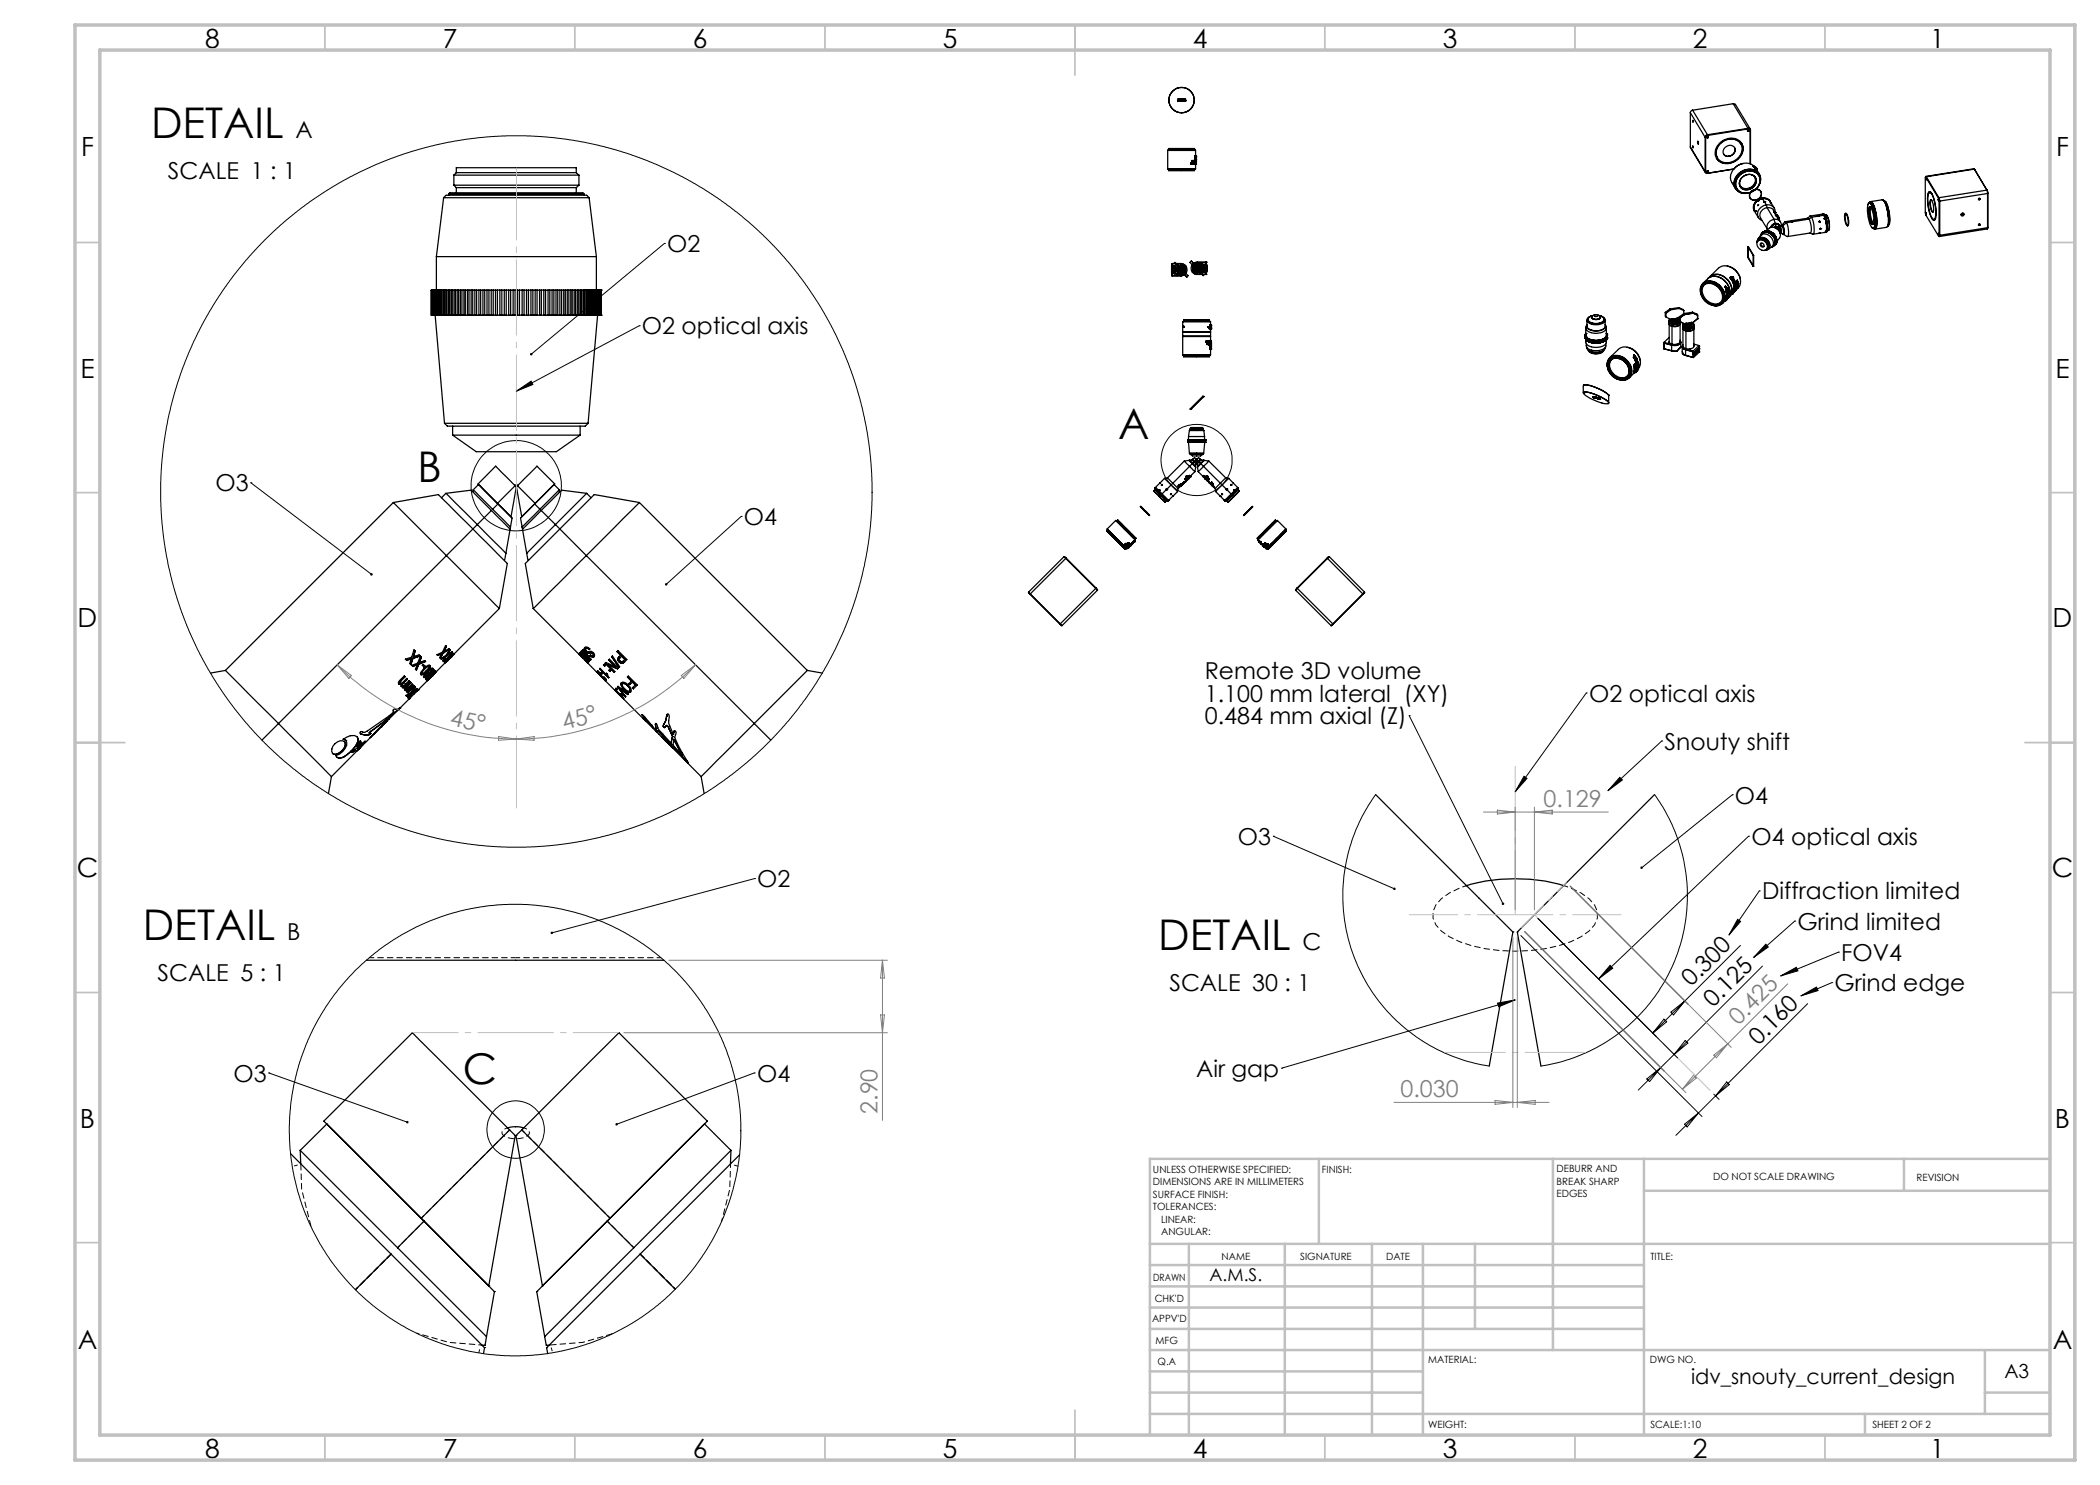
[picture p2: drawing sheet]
<svg xmlns="http://www.w3.org/2000/svg" width="420mm" height="297mm" viewBox="0 0 420 297" stroke-linecap="round" stroke-linejoin="round" font-family="sans-serif">
<defs><g id="words">
<g font-size="8.5">
<text x="30.2" y="27.6">DETAIL</text>
<text x="223.6" y="87.7">A</text>
<text x="83.5" y="96.4">B</text>
<text x="28.6" y="187.9">DETAIL</text>
<text x="231.6" y="190">DETAIL</text>
<text x="92.6" y="216.8">C</text>
</g>
<g font-size="5.3">
<text x="41" y="9.5">8</text>
<text x="88.5" y="9.5">7</text>
<text x="138.5" y="9.5">6</text>
<text x="188.5" y="9.5">5</text>
<text x="238.5" y="9.5">4</text>
<text x="288.5" y="9.5">3</text>
<text x="338.5" y="9.5">2</text>
<text x="386" y="9.5">1</text>
<text x="16.2" y="31.2">F</text>
<text x="411.2" y="31.2">F</text>
<text x="16.1" y="75.5">E</text>
<text x="411.1" y="75.5">E</text>
<text x="15.5" y="125.5">D</text>
<text x="410.5" y="125.5">D</text>
<text x="15.4" y="175.5">C</text>
<text x="410.4" y="175.5">C</text>
<text x="16" y="225.5">B</text>
<text x="411" y="225.5">B</text>
<text x="15.5" y="269.7">A</text>
<text x="410.5" y="269.7">A</text>
<text x="41" y="291.5">8</text>
<text x="88.5" y="291.5">7</text>
<text x="138.5" y="291.5">6</text>
<text x="188.5" y="291.5">5</text>
<text x="238.5" y="291.5">4</text>
<text x="288.5" y="291.5">3</text>
<text x="338.5" y="291.5">2</text>
<text x="386" y="291.5">1</text>
</g>
<g font-size="4.7">
<text x="59.1" y="27.5">A</text>
<text x="33.6" y="35.8">SCALE 1 : 1</text>
<text x="133.4" y="50.4">O2</text>
<text x="128.4" y="66.8">O2 optical axis</text>
<text x="43.1" y="98.3">O3</text>
<text x="148.8" y="105">O4</text>
<text x="241" y="135.8">Remote 3D volume</text>
<text x="241" y="140.3">1.100 mm lateral (XY)</text>
<text x="317.8" y="140.3">O2 optical axis</text>
<text x="241" y="144.8">0.484 mm axial (Z)</text>
<text x="332.9" y="149.9">Snouty shift</text>
<text x="347" y="160.7">O4</text>
<text x="247.6" y="169">O3</text>
<text x="350.3" y="169">O4 optical axis</text>
<text x="151.4" y="177.5">O2</text>
<text x="352.4" y="179.9">Diffraction limited</text>
<text x="359.5" y="185.9">Grind limited</text>
<text x="57.4" y="187.9">B</text>
<text x="260.5" y="190">C</text>
<text x="31.5" y="196.1">SCALE 5 : 1</text>
<text x="338.2" y="197.5" transform="rotate(-45 338.2 197.5)">0.300</text>
<text x="368.2" y="192.1">FOV4</text>
<text x="233.9" y="198.2">SCALE 30 : 1</text>
<text x="342.6" y="201.6" transform="rotate(-45 342.6 201.6)">0.125</text>
<text x="366.9" y="198.2">Grind edge</text>
<text x="351.7" y="209.1" transform="rotate(-45 351.7 209.1)">0.160</text>
<text x="239.2" y="215.4">Air gap</text>
<text x="46.7" y="216.3">O3</text>
<text x="151.4" y="216.3">O4</text>
</g>
<g font-size="4.7" fill="#808080">
<text x="89.8" y="145.1" transform="rotate(12 89.8 145.1)">45°</text>
<text x="112.9" y="146" transform="rotate(-15 112.9 146)">45°</text>
<text x="308.7" y="161.4">0.129</text>
<text x="347.7" y="205.2" transform="rotate(-45 347.7 205.2)">0.425</text>
<text x="280.1" y="219.5">0.030</text>
<text x="175.5" y="222.8" transform="rotate(-90 175.5 222.8)">2.90</text>
</g>
<text font-size="4.2" x="338.2" y="276.8">idv_snouty_current_design</text>
<text font-size="3.9" x="400.9" y="275.5">A3</text>
<text font-size="3.5" x="241.9" y="256.1">A.M.S.</text>
<g font-size="2">
<text x="230.6" y="234.6">UNLESS OTHERWISE SPECIFIED:</text>
<text x="230.6" y="237.1">DIMENSIONS ARE IN MILLIMETERS</text>
<text x="230.6" y="239.6">SURFACE FINISH:</text>
<text x="264.4" y="234.6">FINISH:</text>
<text x="311.3" y="234.5">DEBURR AND</text>
<text x="311.3" y="237">BREAK SHARP</text>
<text x="311.3" y="239.5">EDGES</text>
<text x="342.6" y="236">DO NOT SCALE DRAWING</text>
<text x="383.3" y="236.2">REVISION</text>
<text x="230.6" y="242.1">TOLERANCES:</text>
<text x="232.2" y="244.6">LINEAR:</text>
<text x="232.2" y="247.1">ANGULAR:</text>
<text x="244.3" y="252">NAME</text>
<text x="260" y="251.9">SIGNATURE</text>
<text x="277.2" y="251.9">DATE</text>
<text x="330.1" y="251.9">TITLE:</text>
<text x="230.6" y="256.1">DRAWN</text>
<text x="230.9" y="260.3">CHK'D</text>
<text x="230.4" y="264.4">APPV'D</text>
<text x="231.1" y="268.8">MFG</text>
<text x="231.5" y="273">Q.A</text>
<text x="285.6" y="272.5">MATERIAL:</text>
<text x="330" y="272.5">DWG NO.</text>
<text x="285.6" y="285.5">WEIGHT:</text>
<text x="330.1" y="285.6">SCALE:1:10</text>
<text x="374.5" y="285.6">SHEET 2 OF 2</text>
</g>
</g></defs>
<g fill="none" stroke="#000" stroke-width=".25">
<path d="M235.7 19.9h.1M235.7 19.8l.1 .1M235.7 19.8h.1M235.8 19.9h-.1M235.8 19.8l-.1 .1M235.8 19.8h-.1M235.8 19.9h.1M235.8 19.8h.1M235.8 19.8h-.1h.1M235.8 19.8l.1 .1v-.1M235.8 19.8l.1 .1M235.9 19.8h-.1"/>
<path d="M235.9 19.8h.1M235.9 19.9h.1M235.9 19.8v.1M235.9 19.8h.2v.1h-.1h.1M236 19.8h.1M236 19.8l.1 .1M236.1 19.9h.1M236.1 19.8h.1M236.1 19.8v.1M236.2 19.8h.1M236.3 19.8h.1M236.3 19.9h.1"/>
<path d="M236.3 19.8l.1 .1M236.4 19.9h-.1M236.4 19.8l-.1 .1M236.4 19.8h-.1M236.4 19.9h.1M236.4 19.8h-.2M236.4 19.8h.1M236.4 19.8v.1h.2v-.1h-.3M236.5 19.9h.1M236.5 19.8h.1M236.6 19.9h.1M236.6 19.8h.1"/>
<path d="M236.7 19.8l-.1 .1M236.7 19.8v.1h-.1M236.7 19.9h.1M236.7 19.8h.1M236.8 19.8h.1M236.8 19.8l.1 .1M236.9 19.9h.1M236.9 19.8l.1 .1h-.1M236.9 19.8h-.1M236.9 19.8h.1M88.7 39.5h29.1M88.7 39.5l.5-.5h28.1l.5 .5"/>
<path d="M88.7 39.5l-1.4 11.8M89.7 38.8h27.1M89.7 38.8l.3-.2h26.6l.2 .2M89.7 38.8v.2M90.8 37h25M90.8 35h25M90.8 37l.5 .5M90.8 35v2M91.3 37.5h24M91.3 34.5h24M91.3 34.5v-1h24v1M91.3 34.5l-.5 .5"/>
<path d="M91.3 37.5v1.1M115.3 34.5l.5 .5M115.3 37.5v1.1M115.8 37l-.5 .5M115.8 35v2M116.8 38.8v.2M117.8 39.5l1.5 11.8M233.5 30.1h5.6M233.5 33.8h5.6M233.5 30.1v3.7M233.7 34.1h2.6M233.7 34.1v-.2h5.2v.2"/>
<path d="M233.7 29.7h5.2M233.7 29.7v.3h5.2v-.3M233.8 30h.1M233.8 33.8v.1M235.6 20.2h.1M235.6 20.1h.1M235.7 20.1h-.2h.2M235.7 20.2h.1M235.7 20.1h-.1M235.7 20.1h.1M235.7 20.1v.1M235.8 20.1h.1"/>
<path d="M235.8 20.2h.1M235.8 20.1v.1M235.8 20.1h.2M235.9 20.1v.1M235.9 20.1l-.1 .1M235.9 20.1l.1 .1M236 20.1h.1M236 20.2h.1M236 20.1v.1M236.1 20.1h.1M236.1 20.1h.2M236.1 20.1l-.1 .1"/>
<path d="M236.2 20.1v.1l.1-.1M236.3 20.1h.1M236.3 34.1h2.6M236.3 20.2h.1M236.4 20.1v.1M236.4 20.1l-.1 .1M236.4 20.2h.1M236.4 20.1h.1M236.4 20.1l.1 .1M236.5 20.1l.1 .1M236.5 20.1h.1M236.6 20.1h-.1l.1 .1"/>
<path d="M236.6 20.1v.1M236.6 20.2h.1M236.6 20.1h-.1M236.6 20.1h.1M236.7 20.1v.1zM236.7 20.1h.1M236.7 20.1h.2M236.9 20.1h.1M236.9 20.2v-.1v.1h.2M236.9 20.2h.1M237 20.1h.1M237 20.2h.1"/>
<path d="M237 20.1v.1M237.1 20.2h.1M238.2 32.7h.1M238.2 32.9h.1M238.2 32.6h.1M238.2 32.6v.3M238.2 32.6v.1M238.3 32.7h.1M238.3 32.7v.1M238.3 32.8h.1M238.3 32.2h.1M238.3 32.3h.1"/>
<path d="M238.4 32.2h.1M238.4 32.1h.1M238.4 32.1h-.1M238.4 32.7v.1M238.4 32.7h.1M238.4 32.1l-.1 .2M238.4 32.8h.1M238.4 32.2l.1 .1zM238.5 32.6h.1M238.5 32.6l-.1 .2zM238.6 32.7v.1M238.6 32.8h.1"/>
<path d="M238.6 32.3h.1M238.6 32.7h.1M238.7 32.1h.1M238.7 32.3h.1M238.7 32.8h.1M238.7 32.6l-.1 .1M238.7 32.1v.1M238.7 32.2l-.1 .1M238.7 32.7v.1M238.7 32.6v.1M238.7 32.6h.1M238.7 32.6l-.1 .2"/>
<path d="M238.7 32.7l-.1 .1M238.7 32.2v.1M238.7 32.3h-.1M238.7 32.7h.1M238.7 32.6v.2M238.8 32.1v.2zM238.8 32.8h.1M238.8 32.7h.1M238.8 32.7v.1M238.8 32.7l.1 .1M238.8 32.2l.1-.1v.1M238.8 32.2v.1"/>
<path d="M238.8 32.3h.1M238.8 32.2h.1M238.8 30h.1M238.8 33.8v.1M238.9 32.6v.2M238.9 32.6h.1M238.9 32.8h.1M238.9 32.1v.1M238.9 32.1h.1M238.9 32.1l-.1 .1M238.9 32.2v.1M238.9 32.7l.1-.1v.2"/>
<path d="M238.9 32.7v.1M238.9 32.2h.1M238.9 32.3h.1M238.9 32.7l.1 .1M239 32.2h.1M239 32.3h.1M239 32.2v.1M239 31.3h.1M239 32.7v.1M239 32.6v.1M239 32.6h.1M239 32.6l-.1 .1"/>
<path d="M239 32.2l-.1 .1M239 31.7h.1M239 31.9h.1M239 31.4h.1M239 31.3v.1M239 31.7v.2M239 31.6h.1M239 31.6l.1 .3M239 31.6v.1M239 32.7h.1M239 32.8h.1M239 31.2v.2"/>
<path d="M239 31.2h.1M239 32.6v.2M239.1 32.3h.1M239.1 32.2h.1M239.1 31.9h.1M239.1 31.6h.1M239.1 32.6v.1M239.1 32.6h.1M239.1 32.6l-.1 .1M239.1 31.3v.2M239.1 31.2v.3M239.1 31.2v.1"/>
<path d="M239.1 31.3v.1M239.1 31.4h.1M239.1 31.7v.1M239.1 31.6v.1M239.1 31.7h.1M239.1 31.8v.1M239.1 32.1h.1M239.1 32.8h.1M239.1 32.7h.1M239.1 31.3h.1M239.1 31.2h.1M239.1 30.1v3.7"/>
<path d="M239.1 32.1v.2M338.1 29.4l3 5.1M338.1 22.5l2.9 5M338.1 29.4l2.9 4.9M338.1 22.5v6.9M338.5 22l-.4 .3v.2M338.5 24.1l.1 .3zM338.5 29.2l.1 .4zM338.5 24.2l.1 .2M338.5 29.3l.1 .2M338.5 22l3 4.9M338.6 24.1l-.1 .1"/>
<path d="M338.6 29.2l-.1 .1M339.5 28.2l.2 .7zM339.6 28.3l.1 .5M341 34.3l.2 .3 .3 .1M341 27.5h.1M341 34.3l.1 .1M341 27.5v6.8M341.1 34.4l.1 .2h.3M341.1 27.5v6.9M341.5 26.9l-.4 .3-.1 .3M341.5 26.9v.2M341.5 27.1l-.3 .1-.1 .3"/>
<path d="M341.5 34.6v.1M344 28.6a2.82 2.82 0 0 1 4.4 .1 3 3 0 0 1-3.2 4 2.27 2.27 0 0 1-2.1-1.6 2.27 2.27 0 0 1 .9-2.5zM344.1 28.7a2.61 2.61 0 0 1 4.2 .3 2.86 2.86 0 0 1-1.2 3.1 2.86 2.86 0 0 1-3.4-.2 2.21 2.21 0 0 1 .4-3.2zM345 29.5a1.07 1.07 0 0 1 1.4-.4 1.07 1.07 0 0 1 .5 1.5 1.18 1.18 0 0 1-1.2 .7 1.18 1.18 0 0 1-1.1-.9zM346.6 20.7l.5 .1 3 5M346.6 20.7l-8.1 1.3M346.6 20.7l3 5M346.7 33.8l-5.2 .9M346.9 29.5a1.29 1.29 0 0 1-.6 1.5 1.29 1.29 0 0 1-1.6-.2M347.9 35a2.53 2.53 0 0 1 3.9 .2 2.66 2.66 0 0 1-2.9 3.5 2 2 0 0 1-1.8-1.5 2 2 0 0 1 .8-2.2zM347.9 35.1a2.42 2.42 0 0 1 4 .3 2.64 2.64 0 0 1-1.4 2.9 2.64 2.64 0 0 1-3.1-.5 2.2 2.2 0 0 1 .5-2.7zM347.9 36.3a1.26 1.26 0 0 0 1.6 1.5"/>
<path d="M348.2 28.8a2.73 2.73 0 0 0-4.7 .6 2.09 2.09 0 0 0 0 2.2M348.3 35.6a1.68 1.68 0 0 1 1.6-.7 1.68 1.68 0 0 1 1.4 1 1.87 1.87 0 0 1-1.2 1.9 1.87 1.87 0 0 1-2.1-.5 1.53 1.53 0 0 1 .3-1.7zM348.3 35.6a1.63 1.63 0 0 1 1.6-.7 1.63 1.63 0 0 1 1.3 1 1.8 1.8 0 0 1-1.2 1.9 1.8 1.8 0 0 1-2.1-.7v-.8zM348.3 28.6a3 3 0 0 1-3.1 4.1 2.27 2.27 0 0 1-1.9-1M348.7 32.7a3.1 3.1 0 0 0-2 1.2M349.5 37.8h.1M349.6 25.7h.3l.2 .3M349.6 25.7l-8.1 1.2M349.6 25.7v.1M349.6 25.8l.3 .1 .1 .2M349.6 25.8l-8.1 1.3M350 39.6h.1"/>
<path d="M350 26.1v6.7M350.1 26l-.1 .1M350.1 26v6.8M350.3 35a1.4 1.4 0 0 1 .9 1.4 1.4 1.4 0 0 1-1.2 1.2l-.4 .2M350.3 38.2a1.14 1.14 0 0 1 1.1-.4 1.14 1.14 0 0 1 .9 .9 1.26 1.26 0 0 1-1 1.2 1.26 1.26 0 0 1-1.4-.6l.1-.6zM350.3 38.3a1.07 1.07 0 0 1 1.3-.4 1.07 1.07 0 0 1 .6 1.2 1.22 1.22 0 0 1-1.1 1 1.22 1.22 0 0 1-1.2-.8l.1-.5zM350.6 33.2h.1zM350.7 33.3h.1M350.7 33.2v.1M350.8 33.3h.1M350.8 33.3l.1 .1M350.9 33.3v.1"/>
<path d="M350.9 33.4h.1M350.9 33.4l.1 .1M350.9 35.4a1.74 1.74 0 0 1-.7 2 1.74 1.74 0 0 1-2.1-.2M351 33.5h.1M351 33.5v.1M351 33.6l.1 .1M351 33.6h.1M351.1 33.5v.1M351.1 33.5l.1 .2M351.1 33.7h.1M351.1 33.6l.1 .1M351.1 33.6h.1"/>
<path d="M351.1 33.6v.1M351.1 33.7l.1 .1M351.1 33.7l.2 .2M351.2 33.8h.1M351.2 33.7h.1M351.2 33.7l.1 .1M351.2 33.7v.1M351.3 33.8h.1M351.3 33.8v.1M351.3 33.9h.1M351.3 33.9a2.78 2.78 0 0 0-2.6-1.3 2.78 2.78 0 0 0-2.3 1.8 2.06 2.06 0 0 0 0 2.1l.7 1.2M351.3 33.9l.6 .9"/>
<path d="M351.3 34l.1 .1M351.3 33.9l.1 .2M351.4 34h.1M351.3 33.9v.1M351.4 34v.1M351.4 34.1h.1M351.5 37.5a2.15 2.15 0 0 0 .3-2.8 2.15 2.15 0 0 0-2.6-.8 2.68 2.68 0 0 0-2 4 2.39 2.39 0 0 0 2.4 .7M351.7 37.1a2.13 2.13 0 0 0-.1-2.6 2.13 2.13 0 0 0-2.6-.5 2.67 2.67 0 0 0-1.9 3.7 2.03 2.03 0 0 0 2.1 1M351.8 35.1a2.66 2.66 0 0 0-2.6-1 2.66 2.66 0 0 0-2.1 1.9 1.94 1.94 0 0 0 .2 1.7M352.1 38.3h.1M352.3 39.6l-.6 .2-.7 .7M352.3 39.6h.1"/>
<path d="M352.4 39.6a1.8 1.8 0 0 0-1.5 2.6 1.8 1.8 0 0 1 1.6-2.5M352.4 39.6a1.54 1.54 0 0 1 1.4 .3M352.4 39.6l.1 .1M352.5 39.7a1.84 1.84 0 0 0-1.6 2.6M352.5 39.7l.9 .1 .7 .6M352.5 39.7l.3-.1a1.35 1.35 0 0 1 1.2 .7M352.5 39.7a1.86 1.86 0 0 0-1.6 2.6l.8 1.2M352.5 39.7h.7l.6 .3 1.1 1.6M352.5 39.7h.1M352.5 39.7l.3 .6M385.1 35.6l.1 .4zM385.2 35.5h-.1v7.1l.1 .4 2.5 4.2 .1-.2"/>
<path d="M385.2 35.6v.3M385.2 35.5l2.5 4.1M385.3 35.3l-.2 .1M385.3 35.3l2.5 4.2M385.3 35.3l-.1 .2M385.8 38.4v-.1a1.19 1.19 0 0 1 .9 1.2 6.7 6.7 0 0 1 .2 4.5 .61 .61 0 0 1-.7-.6 7.9 7.9 0 0 1-.4-5zM385.8 38.6a.47 .47 0 0 1 .7 .4 6.9 6.9 0 0 1 .4 4.8 .51 .51 0 0 1-.7-.5 7.6 7.6 0 0 1-.4-4.7zM385.9 38.3l-.2 .6M385.9 38.5h.3l.2 .3M386.2 40a2.86 2.86 0 0 0 .4 2.4M387.6 39.9l.1 .2zM387.7 39.8v.3"/>
<path d="M387.7 39.6l.1 .6M387.8 39.5l.1 .7M387.8 39.5l-.1 .1M394.8 33.8l.1 .1M394.9 33.8l-9.7 1.5M394.9 33.8l-9.6 1.5M394.9 33.8l2.5 4.2M394.9 33.8v.1M394.9 33.9l2.5 4.2M397.4 38l.1 .7M397.4 38l-9.6 1.5M397.4 38v.1"/>
<path d="M397.4 38.1l.2 .5M397.5 38.7l-9.6 1.5M397.5 38.7v6.8M397.6 38.6l-.1 .1M397.6 38.6v6.9M86.3 58h.1M86.3 58v5M86.3 58h.2M86.4 58v5zM86.5 58h.1M86.5 58v5M86.6 58h.1"/>
<path d="M86.6 58v5M86.7 58h.1M86.7 58v5M86.8 58h.1M86.8 58v5M86.9 58h.1M86.9 58v5M87 58h.2M87 58v5M87.2 58h.3M87.2 58v5M87.3 51.3h32"/>
<path d="M87.3 51.3v11.7M87.5 58h.1M87.5 58v5M87.6 58h.2M87.6 58v5M87.8 58h.2M87.8 58v5M88 58h.2M88 58v5M88.2 58h.2M88.2 58v5M88.4 58h.3"/>
<path d="M88.4 58v5M88.7 58h.2M88.7 58v5M88.9 58h.2M88.9 58v5M89.1 58h.3M89.1 58v5M89.4 58h.3M89.4 58v5M89.7 58h.2M89.7 58v5M89.9 58h.3"/>
<path d="M89.9 58v5M90.2 58h.3M90.2 58v5M90.5 58h.3M90.5 58v5M90.8 58h.3M90.8 58v5M91.1 58h.3M91.1 58v5M91.4 58h.3M91.4 58v5M91.7 58h.4"/>
<path d="M91.7 58v5M92.1 58h.3M92.1 58v5M92.4 58h.4M92.4 58v5M92.8 58h.3M92.8 58v5M93.1 58h.4M93.1 58v5M93.5 58h.3M93.5 58v5M93.8 58h.4"/>
<path d="M93.8 58v5M94.2 58h.3M94.2 58v5M94.5 58h.5M94.5 58v5M95 58h.3M95 58v5M95.3 58h.5M95.3 58v5M95.8 58h.3M95.8 58v5M96.1 58h.5"/>
<path d="M96.1 58v5M96.6 58h.3M96.6 58v5M96.9 58h.5M96.9 58v5M97.4 58h.4M97.4 58v5M97.8 58h.4M97.8 58v5M98.2 58h.4M98.2 58v5M98.6 58h.5"/>
<path d="M98.6 58v5M99.1 58h.4M99.1 58v5M99.5 58h.5M99.5 58v5M100 58h.4M100 58v5M100.4 58h.5M100.4 58v5M100.9 58h.3M100.9 58v5M101.2 58h.5"/>
<path d="M101.2 58v5M101.7 58h.4M101.7 58v5M102.1 58h.5M102.1 58v5M102.6 58h.4M102.6 58v5M103 58h.5M103 58v5M103.5 58h.4M103.5 58v5M103.9 58h.5"/>
<path d="M103.9 58v5M104.4 58h.4M104.4 58v5M104.8 58h.5M104.8 58v5M105.3 58h.4M105.3 58v5M105.7 58h.5M105.7 58v5M106.2 58h.4M106.2 58v5M106.6 58h.4"/>
<path d="M106.6 58v5M107 58h.4M107 58v5M107.4 58h.5M107.4 58v5M107.9 58h.4M107.9 58v5M108.3 58h.5M108.3 58v5M108.8 58h.3M108.8 58v5M109.1 58h.5"/>
<path d="M109.1 58v5M109.6 58h.4M109.6 58v5M110 58h.4M110 58v5M110.4 58h.4M110.4 58v5M110.8 58h.4M110.8 58v5M111.2 58h.3M111.2 58v5M111.5 58h.5"/>
<path d="M111.5 58v5M112 58h.3M112 58v5M112.3 58h.4M112.3 58v5M112.7 58h.4M112.7 58v5M113.1 58h.4M113.1 58v5M113.5 58h.3M113.5 58v5M113.8 58h.4"/>
<path d="M113.8 58v5M114.2 58h.2M114.2 58v5M114.4 58h.4M114.4 58v5M114.8 58h.3M114.8 58v5M115.1 58h.4M115.1 58v5M115.5 58h.2M115.5 58v5M115.7 58h.4"/>
<path d="M115.7 58v5M116.1 58h.2M116.1 58v5M116.3 58h.3M116.3 58v5M116.6 58h.3M116.6 58v5M116.9 58h.3M116.9 58v5M117.2 58h.2M117.2 58v5M117.4 58h.3"/>
<path d="M117.4 58v5M117.7 58h.2M117.7 58v5M117.9 58h.2M117.9 58v5M118.1 58h.2M118.1 58v5M118.3 58h.2M118.3 58v5M118.5 58h.2M118.5 58v5M118.7 58h.2"/>
<path d="M118.7 58v5M118.9 58h.2M118.9 58v5M119.1 58h.2M119.1 58v5M119.3 51.3l-.1 11.7M119.3 58h.2M119.3 58v5M119.5 58h.1M119.5 58v5M119.6 58h.2M119.6 58v5"/>
<path d="M119.8 58h.1M119.8 58v5M119.9 58h.1M119.9 58v5M120 58h.1M120 58v5M120.1 58h.1M120.1 58v5M120.2 58v5M120.2 58h.1M120.3 58h.1M234.3 54.6h.1"/>
<path d="M234.3 54.2h.1M234.3 54.1h.1M234.3 54h.1M234.3 53.9h.1M234.3 54.5h.1M234.3 53.5h.1M234.3 54.3h.1M234.3 53.6h.1M234.3 53.4h.1M234.3 53.7h.1M234.3 53.3h.1M234.4 52.7h.1"/>
<path d="M234.4 55.1h.1M234.4 55.1l.1 .1M234.4 52.7h1.8M234.4 52.7v2.5M234.4 53.2h-.1v1.5h.1M234.5 55.1v.1M234.5 52.7h.1M234.5 52.7h-.1M234.5 52.7v2.4M234.5 52.7h1.7M234.8 53.8l.1 .1zM234.8 54.3l.1 .1z"/>
<path d="M234.8 53.7h.1M234.8 52.7l.2-.2 .2 .2M234.8 54.2l.1 .1-.1-.1M234.8 53.7l.1-.2v.2M234.8 53.9h.1l-.1 .1v.1zM234.8 54.2h.1M234.8 54.1v.1M234.8 54.1l.1 .1M234.8 54l.1 .1zM234.8 53.2a1.26 1.26 0 0 1 0 1.5M234.8 53.2a1.24 1.24 0 0 0 0 1.5M234.8 53.2a1.4 1.4 0 0 0 0 1.5"/>
<path d="M234.8 53.2a.52 .52 0 0 1 .3 .7 .54 .54 0 0 1-.3 .8M234.8 54.7h.1M234.9 53.9h.1M234.9 54.2h.1M234.9 53.7h.1M234.9 53.9v.1M235.3 52.9h.2l-.2 .1M235.3 54.9h.2M235.4 53h.1M235.4 52.9h.1M235.4 54.9h.1M235.4 54.9v.1"/>
<path d="M235.4 52.9v.2zM235.4 54.8v.2zM235.4 54.7a.19 .19 0 0 1 .2 .2 .19 .19 0 0 1-.2 .2M235.4 54.7a.19 .19 0 0 0-.2 .2 .19 .19 0 0 0 .2 .2M235.4 52.8a.18 .18 0 0 1 .2 .2 .18 .18 0 0 1-.2 .2M235.4 52.8a.18 .18 0 0 0-.2 .2 .18 .18 0 0 0 .2 .2M235.4 52.8h.1M235.4 53.1v.1M235.4 54.7h.1M235.4 55.1h.1M235.4 55h.1M235.5 53.9h.1"/>
<path d="M235.5 54.9h.1M235.5 54h.1M235.5 54.1h.1M235.5 53.8h.1M235.5 53.8v.2M235.5 54.2h.1M235.5 53.9l.1 .1M235.5 53.7h.1M235.5 53.7v.1M235.6 54.3h.1M235.6 53.7v.1M235.6 53.7l-.1 .1"/>
<path d="M235.6 53.9h.1M235.6 54.1h.1M235.6 54h-.1M235.6 53.7h-.1M235.6 53.8h.1M235.6 53.9v.1M235.6 53.8h-.1M235.6 53.5v.1M235.6 53.5l.1 .1M235.6 53.6h.1M235.6 54.2h.1M235.6 53.5h.1"/>
<path d="M235.6 54.2h-.1M235.6 54.1h-.1M235.7 54.3h.1M235.7 53.7h.1M235.7 54.3h-.1M235.7 53.7h-.1M235.7 53.6h-.1M235.7 54.4h.1M235.7 53.5h.1M235.7 54.3l.1 .1M235.7 54.4l.1 .1M235.7 54.4v.1"/>
<path d="M235.8 54.4h.1M235.8 54.5h.1M235.8 54.4l-.1 .1M235.8 54.4h-.1M235.8 53.4h.1M235.8 53.4l-.1 .1M235.8 53.4v.1M235.8 54.4v.1M235.8 54.5l.1 .1M235.9 53.4h.1M235.9 54.6h.1M235.9 54.5h-.1"/>
<path d="M235.9 53.3l.1 .1zM235.9 54l.1 .1zM235.9 53.7h.1M235.9 53.7l.1 .1M235.9 53.7h.2l-.2 .1M235.9 54.3h.2M235.9 53.6l.2 .1v-.2v.1M235.9 53.6h.1M235.9 54.5h.1M235.9 53.8h.1M235.9 54.3h.1M235.9 53.3v.1"/>
<path d="M235.9 53.3l.1 .1M236 54.5v.1M236 54.6h.1M236 53.8h.1M236 53.3h.1M236 54.1h.1M236 54.2h.1M236 54.2v.2l.1-.2M236 53.3l.1 .1M236 53.4h.1M236 54.2l.1 .1M236 54.2l-.1 .1"/>
<path d="M236.1 53.9h.1M236.1 54l-.1 .1M236.1 54v.1h-.1M236.1 53.3h.1M236.1 53.6l-.2-.1 .1 .1M236.1 53.6h.1M236.1 54.5h.1M236.1 54.5v.1M236.1 54.6h.1M236.1 54.3h.1M236.1 54.2h.1M236.2 52.7l.6 .2 .3 .3"/>
<path d="M236.2 52.7l.7 .2 .2 .3M236.2 52.7h.1M236.2 55.1v.1M236.2 55.1l-1.8 .1M236.3 54h.1M236.3 53.7h.1M236.3 53.5h.1M236.3 54.3h.1M236.3 54.2h.1M236.3 54.4h.1M236.3 54l.1 .1M236.3 54.2h.2"/>
<path d="M236.3 54h.2M236.3 53.7l.2 .1h-.2M236.3 53.8h.1M236.3 54.3h.2M236.3 53.6l.2 .1M236.3 53.5h.2M236.4 53.9v.1M236.4 53.5h.1M236.4 53.9l-.1 .1M236.4 53.9h.1M236.4 54.4h.1M236.4 54.4h-.1"/>
<path d="M236.4 54.1h.1M236.4 53.8v.1M236.4 53.6h.1M236.4 53.5h-.1M236.4 53.6l-.1 .1M236.4 53.7l-.1 .2 .1-.1M236.4 54v.1M236.4 53.7h.1M236.4 54h.1M236.4 54.3v.1M236.4 54.3l.1 .1M236.4 53.9l.1 .1"/>
<path d="M236.5 53.5h.1M236.5 53.7h.1M236.5 54.2h.1M236.5 54.3h.1M236.5 54.4h-.1M236.5 54h.1M236.5 53.9h.1M236.5 54.2l-.2 .1M236.5 53.5l-.1 .1M236.5 53.7l-.1 .1M236.7 53.7h.1M236.7 54.3h.1"/>
<path d="M236.7 53.6h.1M236.7 53.6v.1M236.7 54.2v.1M236.7 53.6l.1 .1M236.7 54.2l.1 .1M236.7 54.2h.1M236.7 54.1h.1M236.7 53.8h.1M236.7 53.9h.1M236.7 54.1v.1M236.8 54.2h.1M236.8 53.8h.1"/>
<path d="M236.8 53.7v.1M236.8 53.9h.1M236.8 54.1h.1M236.8 54.3h.1M236.8 54h.1M236.8 53.7h-.1M236.8 53.7h.1M236.8 53.8h-.1M236.8 53.9v.3M236.8 53.7l-.1 .1M236.9 53.9h.1M236.9 54h.1"/>
<path d="M236.9 53.8v.1M236.9 53.9h-.1M236.9 53.8l-.2 .1M236.9 55l.5 .4M236.9 54.9l.5 .5M237.1 53.2l.3 .8-.3 .7M237.1 54.7h.1M237.1 54.7l-.5 .3-.4 .1M237.1 54.7l-.4 .4-.5 .1M237.1 53.2v1.5M237.2 54.7l.4 .4-.2 .3M238.3 52.2l-.3 .3 .4 .4"/>
<path d="M238.3 52.2l.4 .5zM238.5 52.9l-.3 .7 .3 .8M238.5 52.9h.1M238.5 54.4l.4 .4 .6 .1M238.5 54.4h.1M238.5 54.4l.4 .3 .6 .2M238.5 52.9v1.5M238.8 53.5h.1M238.8 53.8h.1M238.8 53.9h.1M238.8 53.4h.1M238.8 53.5l.1 .1"/>
<path d="M238.8 53.5v.1M238.8 53.8v.1M238.9 54h.1M238.8 53.4l.1 .3M238.8 54h.1M238.8 53.7v.1M238.9 53.9h.1M238.9 53.5h-.1M238.9 53.5h.1M238.9 53.8h.1M238.9 53.3h.1M238.9 53.6h.1"/>
<path d="M238.9 53.7h.1M238.9 53.7h-.1h.1M238.9 53.3l-.1 .1M238.9 53.8h-.1M238.9 53.4h.1M238.9 53.3v.1M239 53.3l-.1 .1M239.2 53.6v.1M239.2 53.7h.1M239.2 53.6h.1M239.2 53.2v.1M239.2 54h.1"/>
<path d="M239.2 53.3l.1 .1zM239.2 53.8h.1M239.2 54v.1M239.2 53.9l.1 .1M239.2 53.8l.1 .1M239.2 54l.1 .1M239.2 53.3h.1M239.2 53.7l.1 .1M239.2 54.1h.1M239.2 53.9h.1M239.2 53.2h.1M239.2 53.9v.1"/>
<path d="M239.3 53.6v.1M239.3 53.9h.1M239.3 54.1h.1M239.3 53.6h.1M239.3 53.2v.1M239.3 53.2h-.1M239.3 53.2h.1M239.3 53.3h.1M239.3 53.5h.1M239.3 53.8h.1M239.3 54h.1M239.3 53.9v.1"/>
<path d="M239.3 53.9h-.1M239.3 54h-.1M239.3 53.7h.1M239.3 53.5l-.1 .2M239.3 54.1h-.1M239.3 53.5l-.1 .1M239.3 53.4h.1M239.3 53.3l-.1 .1M239.3 53.7l-.1 .1M239.3 53.8v.1M239.3 53.9l-.1 .1M239.5 53.9h.2z"/>
<path d="M239.5 54l.2 .1-.2-.1v.1zM239.5 52.5a.99 .99 0 0 0-1 .4M239.5 54.9h.1M239.5 52.4l-.6 .2-.4 .3M239.5 52.4v.1M239.5 54.9h1.7M239.5 52.5h1.7M239.5 52.4h1.7M239.5 53.1h.1M239.5 53h.1M239.5 54.3h.1M239.5 53.3h.1"/>
<path d="M239.5 53v.1M239.5 53l.1 .1M239.5 53.3v.1M239.6 53.6h-.1M239.6 53.5l-.1 .2 .2-.2M239.6 54.3h-.1M239.6 54.3h.1M239.6 53.5l-.1 .1M239.6 53.7h.1M239.6 53.8h.1M239.6 53h.1M239.6 53v.1"/>
<path d="M239.6 53.5h.1M239.6 53.7v.1M239.6 53.2l.1 .2h-.2M239.6 53.2l-.1 .2M239.6 53.1h.1M239.6 53.3h.1M239.6 53.3h-.1M239.7 53.5v.2zM239.7 53l-.1 .1M239.7 53h.1M239.7 53.5l-.1 .1M239.7 54v.1z"/>
<path d="M239.7 53.1h.1M239.7 53l.1 .1M239.7 54.2v.1M239.7 54.2h.1M239.7 54.3h.1M239.7 53.3l-.2 .1M239.7 53.3h.1M239.8 54.1v.1M239.8 54.2h.1M239.8 53.1l-.1 .1zM239.8 54.1h.1M239.8 53.1h.1"/>
<path d="M239.8 53.2h.1M239.8 54.1l.1 .1M239.9 54.2h.1M239.9 53.2h.1M239.9 53.1h.1M239.9 53.1l-.1 .1M239.9 54.1h.1M239.9 53.3h.1M240 53.3h.1M240 53.2h.1M240 54.1h-.1M240 53.2l-.1 .1"/>
<path d="M240 54h.1M240 54v.1M240 53.4h.1M240 53.9v.1M240 53.9l.1 .1M240 53.3h-.1M240 53.9h.1M240 53.6h.1M240 53.8h.1M240 53.5l.1 .1M240 53.7v.1M240 53.5h.1"/>
<path d="M240 53.7l.1 .1M240.1 53.8v.1M240.1 53.8l-.1 .1M240.1 53.7h.1M240.1 53.4h.1M240.1 53.6h.1M240.1 54h.1M240.1 53.9h.1M240.1 53.4h-.1M240.1 53.8h.1M240.1 53.5h.1M240.1 53.6h-.1"/>
<path d="M240.1 54.6h.1M240.1 52.7h.2h-.2M240.2 54.6h.1M240.2 54.6v.1M240.2 52.7h.1M240.2 52.7h-.1M240.2 54.7h.1M240.2 52.5a.18 .18 0 0 0-.2 .2 .18 .18 0 0 0 .2 .2M240.2 52.5a.18 .18 0 0 1 .2 .2 .18 .18 0 0 1-.2 .2M240.2 54.5a.18 .18 0 0 0-.2 .1 .18 .18 0 0 0 .2 .2M240.2 54.5a.18 .18 0 0 1 .2 .1 .18 .18 0 0 1-.2 .2M240.2 54.5h.1"/>
<path d="M240.2 52.5v.1M240.2 52.8v.1M240.2 54.8h.1M240.2 52.6v.2M240.4 54.9l.2 .2 .3-.2M240.7 53.4l.1 .1M240.7 53.4h.1M240.7 53.5h.1M240.7 53.7h.1M240.7 54l.1 .1M240.7 53.5l.1 .1M240.7 53.8h.1"/>
<path d="M240.7 53.3h.1M240.8 53.4h.1M240.8 53.4v.1M240.8 53.2l-.1 .1h.1M240.8 53.2v.1M240.8 53.2h.1M240.8 53.2l-.1 .1M240.8 52.9a1.29 1.29 0 0 0-.1 1.5l.1 .1M240.8 52.9a1.29 1.29 0 0 1 .1 1.5l-.1 .1M240.8 52.9a1.32 1.32 0 0 1 0 1.6M240.8 52.9h-.1a1.32 1.32 0 0 0 .1 1.6M240.8 52.9h.1"/>
<path d="M240.8 53.5v.1M240.8 53.8v.1M240.8 53.5v.2h-.1M240.8 53.6h.1M240.8 53.8h-.1M240.8 53.8l-.1-.1v.1M240.8 54.1h.1M240.8 53.9h-.1l.1 .1-.1 .1h.1M240.8 53.9v.1M240.8 54h-.1M241.2 54.9h.1M241.2 52.5h.1"/>
<path d="M241.2 52.4v.1M241.2 52.5v2.4M241.2 52.9h.1v1.6h-.1M241.2 53h.1M241.2 54.2h.1M241.2 54h.1M241.2 53.9h.1M241.2 54.3h.1M241.2 53.6h.1M241.2 53.2h.1M241.2 53.7h.1M241.2 53.3h.1"/>
<path d="M241.2 53.4h.1M241.2 54.1h.1M241.2 53.1h.1M241.2 53.5h.1M241.2 53.8h.1M340.1 58.6a1.89 1.89 0 0 1 .8-2.1 1.89 1.89 0 0 1 2.2 0 2.88 2.88 0 0 1 1.5 4.1 1.81 1.81 0 0 1-2.1 .5M340.2 58.7a1.9 1.9 0 0 1 .6-2.2 1.9 1.9 0 0 1 2.3 0 2.86 2.86 0 0 1 1.4 4.2 2.02 2.02 0 0 1-2.1 .3M340.5 57a2.53 2.53 0 0 1 3.7 1 1.81 1.81 0 0 1 .4 2.1 1.81 1.81 0 0 1-1.8 1 2.86 2.86 0 0 1-2.4-3.9zM340.6 57a2.3 2.3 0 0 1 3.5 .5 2.19 2.19 0 0 1 .1 3.2M340.7 56.9a2.79 2.79 0 0 1 3.9 2.7 1.78 1.78 0 0 1-2.9 1.1 2.55 2.55 0 0 1-1.1-3.6zM340.8 57a2.62 2.62 0 0 1 3.7 2.2 1.64 1.64 0 0 1-.8 1.6 1.64 1.64 0 0 1-1.8-.1 2.48 2.48 0 0 1-1.3-3.5zM340.8 57a2.55 2.55 0 0 0 1.5 3.6 1.97 1.97 0 0 0 1.9-.1"/>
<path d="M341.6 55.7a2.65 2.65 0 0 1 3.8 1.1 2.27 2.27 0 0 1 .1 2.9l.3-.3M341.6 55.7a2.74 2.74 0 0 1 4 1.3 2.24 2.24 0 0 1-.2 2.8l-.9 .9M341.6 55.7l-1 1M341.9 55.3a2.74 2.74 0 0 1 4.1 1.4 2.24 2.24 0 0 1-.2 2.7M341.9 55.3a2.59 2.59 0 0 1 3.8 .8 2.45 2.45 0 0 1 .2 3.2M341.9 55.3l-.3 .4M342 55.3l1.7-1.6a2.83 2.83 0 0 1 4.2 1.5 2.2 2.2 0 0 1-.3 2.4l-1 1M345 57.3v.1M345 57.4h.1M345.1 57.3h.1M345.1 57.4h.1M345.1 57.3v.1"/>
<path d="M345.1 57.5h.1M345.1 57.3h-.1M345.1 57.5l.1 .1M345.2 57.4v.1M345.2 57.5h.1M345.2 60h.1M345.2 59.9l-.2 .3M345.2 59.9h.1M345.2 57.4l-.1 .1M345.3 59.8h.1M345.2 57.8h.2M345.3 57.8h.1"/>
<path d="M345.2 57.7v.1M345.2 57.5v.1M345.2 59.6h.1M345.2 59.8h.1M345.2 57.6v.1M345.3 59.9h-.1M345.3 57.6l-.1 .1M345.3 57.6l-.1 .2M345.3 58.3v.1M345.3 58.2h.1M345.3 59.7h.1M345.3 59.7l-.1 .1"/>
<path d="M345.3 57.6h.1M345.3 59.8v.1M345.3 59.6h.1M345.3 58.3h.1M345.3 59.6l-.1 .2M345.3 59.8l-.1 .1M345.3 57.8v.1M345.3 57.9h.1M345.3 58.7h.1M345.3 58.6h.1M345.3 58.5h.1M345.3 58.5v.1"/>
<path d="M345.3 58.4h.1M345.3 58.2l-.1 .1M345.3 59.3v.1M345.3 58.4v.1M345.3 58.6v.1M345.3 59.6v.1M345.3 58.4l.1 .1M345.3 59.7v.1M345.3 59.5h.1M345.3 59.3h.1M345.3 59.2h.1M345.3 59.1h.1"/>
<path d="M345.3 58.9h.1M345.3 58.6l.1 .1M345.3 57.8l.1 .1M345.3 58.8h.1M345.3 59h.1M345.3 59.5l-.1 .1M345.3 59.5v.1M345.4 59.7h.1M345.4 59.6h.1M345.4 59.5h.1M345.4 57.9h.1M345.4 57.8v.1"/>
<path d="M345.4 59.3h-.1M345.4 59.4h.1M345.4 59.4h-.1M345.4 59.3v.1M345.4 59.3h.1M345.4 59.2v.1M345.4 59.2h.1M345.4 59.1v.1M345.4 59h.1M345.4 58.9v.1M345.4 58.9l-.1 .1M345.4 58.8h.1"/>
<path d="M345.4 57.8h-.1M345.4 58.6v.1M345.4 58.6h.1M345.4 58.6h-.1M345.4 58.7l-.1 .1M345.4 58.5h-.1M345.4 59.2l-.1 .1M345.4 59.1h.1M345.4 59.1l-.1 .1M345.4 59.2h-.1M345.4 57.7h.1M345.4 59.5v.1"/>
<path d="M345.4 59.1h-.1M345.4 58.7v.1M345.4 58.7h.1M345.4 58.9v.1zM345.4 58.1v.1M345.4 59.6v.1zM345.4 57.7l.1 .1M345.4 59.6l-.1 .1M345.4 59.6v.1M345.4 59.4v.1M345.4 58.4h.1M345.4 58.2l.1 .1h-.1"/>
<path d="M345.4 58.2v.1M345.4 58v.1M345.4 58v.2M345.4 53.2a3.3 3.3 0 0 1 2.7 2.7M345.5 59.5h.1M345.5 57.9h.1M345.5 59.4l-.1 .1M345.5 59.3h.1M345.5 59.3l-.1 .1M345.5 59.3h-.1M345.5 59.2h.1M345.5 59.2v.1"/>
<path d="M345.5 59.1h.1M345.5 58.9h.1M345.5 58.8h.1M345.5 58.6v.1M345.5 58.4v.1M345.5 57.7v.1M345.5 57.8v.1M345.5 59.4v.1M345.5 57.8l.1 .2M345.5 57.8v.2M345.5 58h.1M345.5 57.7v.2"/>
<path d="M345.5 58.9v.2M345.5 58.9v.2l.1-.1M345.5 58.9l.1 .1M345.5 57.7h.1M345.5 57.7h-.1M345.5 59.5l-.1 .1M345.5 58.6h.1M345.5 58.5l.1 .1M345.5 58.5h.1M345.5 58.5v.2M345.5 58.4h.1M345.5 59.2l-.1 .1"/>
<path d="M345.5 58.4l-.1 .2 .1-.1M345.5 58.4h-.1M345.6 59.3h.1M345.6 59.3l-.1 .1M345.6 59.2h.1M345.6 58.3h.1M345.6 58.2v.1M345.6 57.9l-.1 .1M345.6 57.9h.1M345.6 58.7h.1M345.6 58.7l-.1 .2M345.6 59.4l-.1 .1"/>
<path d="M345.6 59.3h-.1M345.6 57.9v.1M345.6 58.8v.1M345.6 58.9h-.1M345.6 58.7l-.1 .1M345.6 59.3l-.1 .2M345.6 59.2v.1M345.6 59.1v.1M345.6 59l.1 .1M345.6 58.9h.1M345.6 58.8h.1M345.6 58.6h.1"/>
<path d="M345.6 58.4h.1M345.6 58.2h.1M345.6 58l-.1 .1h.2M345.6 58l.1 .1M345.6 58h.1M345.7 59.2h.1M345.7 59.1h-.1M345.7 58.9h.1M345.7 58.9l-.1 .1M345.7 58.8h.1M345.7 58.7v.1M345.7 58.6v.1"/>
<path d="M345.7 58.6h.1M345.7 58.7h.1M345.7 58.5l-.1 .1M345.7 58.2h.1M345.7 58.1v.1M345.7 58.1h.1M345.7 58.9h-.1M345.7 58.1l-.1 .1M345.7 58.2h-.1M345.7 59.2h-.1M345.7 59.2l-.2 .1M345.7 58.5h.1"/>
<path d="M345.7 58.9v.2M345.7 58.8h-.1M345.7 58.5v.1M345.7 58.3v.1M345.7 58.3l-.1 .1M345.7 58.8l-.1 .1M345.7 58.8v.1M345.7 58.7l-.2 .2M346 55.6h.1M346.1 55.6h.1M346.1 55.6v.1M346.1 55.5l-.1 .1"/>
<path d="M346.1 55.5v.1M346.1 55.5h.1M346.1 55.7h.1M346.2 55.6h.1M346.2 55.7h.1M346.2 55.6l.1 .1M346.2 55.7v.1M346.2 55.8h.1M346.2 55.7l.1 .1M346.2 55.6v.1M346.3 55.9l.1-.1zM346.3 55.8h.1"/>
<path d="M346.3 55.7h.1M346.3 55.7v.1M346.4 55.5h.1M346.4 56.1h.1M346.4 56v.1M346.4 56.1l.1 .1M346.4 56l.2 .1M346.4 55.4h.1M346.4 55.4v.1M346.4 58.8h.1M346.4 56h.1M346.4 56.1h.2"/>
<path d="M346.5 55.5h.1M346.5 55.4v.1M346.5 55.4h.1M346.5 56l.1 .1M346.5 56.1v.1M346.5 55.6l.1 .1zM346.5 58.7h.1M346.5 58.7l-.1 .1M346.5 56.3h.1M346.5 58.7l-.6 .6M346.5 55.6h.1M346.6 56.4h.1"/>
<path d="M346.6 56.3h.1M346.6 56.2v.1M346.6 56.2l-.1 .1M346.6 56.1l-.1 .1M346.6 58.6h.1M346.6 56.2h-.1M346.6 56.1v.1M346.6 56.1h.1M346.6 58.6l-.1 .1M346.6 58.5h.1M346.6 56.3v.1M346.6 55.7v.1"/>
<path d="M346.6 56.5h.2l-.1 .2M346.6 56.5h.1M346.6 56.5l.1 .2M346.6 58.5l-.1 .1M346.6 55.9h.1M346.6 55.9l.1 .2v-.2M346.7 58.4l-.1 .1M346.7 58.5h.1M346.7 55.9h.1M346.7 58.5l-.1 .1M346.7 58.3h.1M346.7 58.5l-.2 .1"/>
<path d="M346.7 58.4h.1M346.8 55.9h.1M346.7 56.7h.1zM346.7 58.3v.1M346.8 58.3l-.1 .1M346.8 58.3h.1M346.8 58v.1M346.8 57.1h.1M346.8 57.1l.1-.1-.1 .2M346.8 58h.1M346.8 58.1h.1M346.8 58.4l-.1 .1"/>
<path d="M346.8 58.2h.1M346.8 58.3h-.1M346.8 56.7l-.1 .1v-.1M346.8 56.7h-.1M346.8 58.3l-.1 .2M346.8 58.3v.1M346.8 57.8l.2-.2-.1 .2M346.8 57.8h.1M346.9 57.3h.1M346.8 58.2l-.1 .1M346.9 57.8h.1M346.9 57.5h.1z"/>
<path d="M346.9 57.2h.1M346.9 57.4v.1M346.9 56.9v.1M346.9 57h.1M346.9 57v.1M346.9 56.9h.1M346.9 57l-.1 .1M346.9 57.5v.1M346.9 56.2v.2zM346.9 58.2h.1M346.9 58.2l-.1 .1M346.9 57.9l-.1 .2"/>
<path d="M346.9 57.2v.1M346.9 57.1v.1M346.9 57.1l-.1 .1M346.9 56.2v.1zM346.9 58l-.1 .1M346.9 57.9h-.1M347 58.1h.1M346.9 58.1v.1M346.9 57.9v.1M346.9 57.9h.1M346.9 57.8h-.1M346.9 57.3v.2"/>
<path d="M346.9 57.3v.1M346.9 57.9l-.1 .1M346.9 58.1h.1M346.9 57.7v.1M346.9 57.8l-.1 .1M346.9 57.8v.1M347 58.1v.1M347 56.7h.1M347 58.1l-.1 .1M347.1 56.8h.1M347 56.4v.1M347 56.5l-.1 .1h.1"/>
<path d="M347 56.5l.1 .1M347 56.4h.1M347 58h.1M347 58l-.1 .1M347 57.9h.1M347 57.1l.2-.1zM347 57.1h.1M347 56.8h.1M347 56.6v.1M347.1 57.7h.1M347.1 57.8l-.1 .1M347.1 57.4h.1"/>
<path d="M347.1 57.3h.1zM347.1 56.9h.1M347.1 56.8v.1M347.1 56.7v.1M347.1 56.7h.1M347.1 56.7l-.1 .1M347.1 56.6l-.1 .1M347.1 57.5l.1-.1zM347.1 57.8h-.1M347.1 57.4v.1M347.1 57.6h.1M347.1 57.6l-.1 .1"/>
<path d="M347.1 56.9l-.1 .1zM347.1 57.6v.1M347.1 57.3v.1M347.2 57.4l-.1 .1M347.2 56.5l.1-.2v.2M347.2 56.5h.1M347.2 57.3l-.1 .1M347.2 57.7h.1M347.2 57.6l.1-.1zM347.2 56.9l.1 .2M347.2 57.5v.1M347.2 56.8v.1"/>
<path d="M347.2 57.5h.1M347.2 56.9h.1M347.3 57.1h.1M347.3 57.2h.1M347.3 57.7h-.1M347.3 57.5h.1M347.3 56.8l-.1 .1M347.3 57.7h.1M347.3 57.1v.1M347.3 57.2l-.1 .2M347.3 57.6v.1M347.3 56.5l-.1 .2h.1"/>
<path d="M347.3 56.5v.2M347.3 56.5h.1M347.3 56.5h-.1M347.3 57.6l-.1 .1M347.3 57.5l-.1 .1M347.4 56.9h.1M347.3 57.3l-.1 .2zM347.3 56.7h.1M347.3 57.2v.2zM347.3 57.4l-.1 .1M347.3 56.7l-.1 .1M347.4 56.9l-.1 .1"/>
<path d="M347.4 56.9h-.1M347.4 57.1l-.1 .1M347.4 57.5v.1M347.4 56.3v.1M347.4 57.5h.1M347.5 57.2v.2M347.5 57.4h.1M347.5 57.4l-.1 .1M347.5 56v.2l-.1 .1zM347.5 56.3v.1M347.5 57.5h-.1M347.5 57.4v.1"/>
<path d="M347.5 57.3v.1M347.5 57.3h.1M347.5 57.2l.1-.1v.2M347.5 56.9l.1-.1zM347.5 56.8l.1-.2-.1 .3M347.5 56.8h.1M347.5 56.9h.1M347.5 57.1h.1M347.5 57.1v.1M347.5 57.5l-.1 .1M347.5 57.5h.1M347.5 56.6h.1"/>
<path d="M347.5 56.9v.2M347.5 56.8v.1M347.5 56.4l.1 .2-.1 .1zM347.5 56.5v.1M347.5 57v.1M347.5 56.3l-.1 .1M347.5 57h.1M347.6 57.3h-.1M347.6 56.3l-.1 .2zM347.6 57.1v.2M347.6 56.7v.1M347.6 56.8h.1"/>
<path d="M347.6 56.7h.1M347.6 57.1h.1M347.6 57.1h-.1M347.6 57.1l-.1 .1M347.6 57v.1M347.6 57.1l-.1 .2M347.6 57l-.1 .1M349.6 49.3v2.2M349.6 49.3h.1M349.6 49.3l1 1.8M349.6 51.5l1 1.8M349.6 51.5h.1"/>
<path d="M349.7 49.3l1 1.8M349.7 51.5l1 1.8M349.7 49.3v2.2M350.6 53.3h.1M350.6 51.1v2.2M350.6 51.1h.1M350.7 51.1v2.2M351.1 42.2h.1M351.1 42.2v.1M351.1 42.3h.1M351.4 48.4a1.06 1.06 0 0 1 1-.6 1.06 1.06 0 0 1 1 .8 .89 .89 0 0 1-.4 1.5M351.4 48.4a1.05 1.05 0 0 1 .8-.9 1.05 1.05 0 0 1 1.1 .3 1.19 1.19 0 0 1 .7 1.2 1.19 1.19 0 0 1-.9 1.1h-.1"/>
<path d="M351.4 48.3a1.06 1.06 0 0 1 .9-.8 1.06 1.06 0 0 1 1 .4 1.12 1.12 0 0 1 .6 1.2 1.12 1.12 0 0 1-.8 .9M351.5 48.2a1.17 1.17 0 0 1 1.2-.6 1.17 1.17 0 0 1 1 .9 .95 .95 0 0 1-.5 1.5M351.5 48.2a1.19 1.19 0 0 1 1.3-.6 1.19 1.19 0 0 1 .9 1 .92 .92 0 0 1-.4 1.3M351.5 41.1h.1M351.6 48.2a1.24 1.24 0 0 1 1.5 .1 1.24 1.24 0 0 1 .2 1.6M351.6 47.8l.4-.6a1.56 1.56 0 0 1 2.6 .9 1.11 1.11 0 0 1-.3 1.4l-.7 .4M351.6 40.1h.1M351.6 48.2a1.25 1.25 0 0 1 1.5 .2 1.25 1.25 0 0 1 .1 1.5 1.25 1.25 0 0 1-1.4-.3 1.25 1.25 0 0 1-.2-1.4zM351.6 48a1.28 1.28 0 0 1 1.7 .2 1.28 1.28 0 0 1 .1 1.6M351.6 40.1v.1M351.7 40.1h.1M351.7 40.1l-.1 .1"/>
<path d="M351.7 47.8a1.41 1.41 0 0 1 1.7 .2 1.41 1.41 0 0 1 .2 1.7M352.1 43.6l1.4 2.3a1.45 1.45 0 0 1 1.3-2M352.1 47.8a1.34 1.34 0 0 1 1.6 1.6M352.1 47.1a1.66 1.66 0 0 1 2-.4 1.66 1.66 0 0 1 .9 1.7l-.2 .5-.4 .5M352.1 47.1h.1M352.2 47l-.1 .1M352.2 47h.1M352.2 48.6a.52 .52 0 0 0 .6 .7M352.2 46.9v.1M352.2 46.9h.1M352.3 46.8l-.1 .1M352.3 46.8h.1"/>
<path d="M352.3 46.8l-.1 .2M352.3 46.7h.1M352.4 46.7h.1M352.4 46.6v.1M352.4 46.6h.1M352.5 46.6h.1M352.6 46.6h.1M352.6 46.5h.1M352.6 46.4l-.2 .3M352.7 46.5h.1M352.7 46.4h.1M352.8 40.4h.1"/>
<path d="M352.8 46.5h-.1M352.8 46.5h.1M352.8 46.3l-.3 .3M352.8 46.3l-.2 .3M352.8 46.3v.1M352.8 46.3h.1M352.8 40.3v.1M352.8 40.3h.2M352.8 40.4h.2M352.9 46.4l-.1 .1M352.9 46.4h.1M352.9 46.3h.1"/>
<path d="M352.9 46.3l-.5 .4M352.9 40.4h.1M352.9 40.4l.4 .6M352.9 46.3l-.3 .2M353 40.4h.1M353 40.3l-.1 .1M353 46.2h.1M353 46.2l-.3 .3M353 40.3v.1M353 46.4h.1M353 46.2l.9-.6a1.5 1.5 0 0 1 1.7 .3 1.5 1.5 0 0 1 .3 1.7l-.7 .9M353.1 46.4h.1"/>
<path d="M353.1 46.2h.1M353.1 46.2l-.3 .3M353.1 46.2l-.2 .2M353.2 46.4h.1M353.2 46.2h.1M353.2 46.2l-.2 .2M353.3 41a1.72 1.72 0 0 0-1.6 1 1.72 1.72 0 0 0 .3 1.9l.4 .2M353.3 41a1.38 1.38 0 0 1 1.7 1.6M353.3 46.4h.1M353.3 41l.1 .5M353.3 46.2h.1M353.3 46.2l-.2 .2"/>
<path d="M353.4 46.4h.1M353.4 46.2h.1M353.4 46.2l-.3 .2M353.4 41.5a1.51 1.51 0 0 0-1.3 2.1M353.4 41.5l1 .2 .6 .8M353.4 41.5l1.4 2.4M353.5 46.4h.1M353.5 46.2h.1M353.5 46.2l-.3 .2M353.5 46.4l.1 .1M353.6 46.5h.1M353.6 46.2h.1"/>
<path d="M353.6 46.2l-.3 .2M353.6 49.7h.1M353.6 46.2l-.2 .2M353.7 46.2h.1M353.7 46.5h.1M353.7 46.2l-.3 .2M353.7 46.2l-.2 .2M353.8 46.5h.1M353.8 46.2h.1M353.8 46.2l-.3 .2M353.8 46.2l-.2 .3M353.9 46.6h.1"/>
<path d="M353.9 46.2v.1M353.9 46.2l-.3 .3M353.9 46.3h.1M353.9 46.3l-.2 .2M354 46.6h.1M354 46.3h.1M354 46.3l-.2 .2M354 46.6v.1M354 40.2l.1 .1M354 40.5l.2 .2zM354 46.7h.1M354.1 46.7h.1"/>
<path d="M354.1 46.3v.1M354.1 46.3l-.2 .3M354.2 46.7h.1M354.2 46.4h.1M354.2 46.4l-.3 .2M354.2 46.7v.1M354.2 46.8h.1M354.2 46.4l-.2 .2M354.2 40.7h.1M354.3 46.8h.1M354.3 46.4v.1M354.3 46.4l-.3 .2"/>
<path d="M354.3 46.8v.1M354.3 46.9h.1M354.3 46.5h.1M354.3 46.5l-.3 .2M354.3 46.5l-.2 .2M354.4 46.9h.1M354.4 46.5h.1M354.4 46.5l-.3 .2M354.4 46.9v.1M354.4 49.4h.1M354.4 46.5l-.2 .2M354.4 47h.1"/>
<path d="M354.5 47h.1M354.5 49.3h.1M354.5 49.3l-.1 .1M354.5 46.6h.1M354.5 46.6l-.3 .2M354.5 47v.1M354.5 46.6l-.2 .2M354.5 47.1h.1M354.6 47.1h.1M354.6 46.6v.1M354.6 49.2v.1M354.6 47.1v.1"/>
<path d="M354.6 47.2h.1M354.6 49.2h.1M354.6 46.7h.1M354.6 46.7l-.2 .2M354.7 47.2h.1M354.7 46.8h.1M354.7 46.7l-.3 .3M354.7 47.3h.1M354.7 49.1h.1M354.7 49.2h.1M354.7 49.1v.1M354.7 46.8l-.2 .2"/>
<path d="M354.8 47.3v.1M354.8 46.8h.1M354.8 46.8l-.3 .3M354.8 47.4h.1M354.8 49.1h.1M354.8 46.8v.1M354.8 46.8l-.2 .3M354.8 43.9a1.14 1.14 0 0 1 1.4 1.3M354.9 42.5h.1M354.8 42.4h.1M354.8 47.4l.1 .1M354.8 46.9h.1"/>
<path d="M354.8 43.9l.2 .8M354.8 46.9l-.2 .2M354.9 42.4h.1M354.9 47.5h.1M354.9 47.5v.1M354.9 49h.1M354.9 49l-.1 .1M354.9 46.9v.1M354.9 46.9l-.3 .3M354.9 42.5l.1 .1M354.9 42.4v.1M354.9 47.6h.1"/>
<path d="M354.9 47h.1M354.9 45.5a1.62 1.62 0 0 1 1.1 1.2M354.9 47l-.3 .2M354.9 47l-.2 .2M354.9 47.6v.1M354.9 47.7h.1M354.9 48.9v.1M354.9 47l.1 .1M354.9 42.4l.1 .1M354.9 47l-.2 .3M355 42.5v.1M355 42.5h.1"/>
<path d="M355 47.7h.1M355 47.7v.1M355 47.8h.1M355 48.8l-.1 .1M355 47.1h.1M355 42.5l.4 .6M355 47.1l-.3 .2M355 42.6h.1M355 47.9h.1M355 48.7h.1M355 48.7v.1M355 48.8h.1"/>
<path d="M355 47.1v.1M355 48.9h.1M355 47.1l-.2 .2M355 47.1l-.2 .3M355 44.7a.72 .72 0 0 1 1 .8h.1M355 44.7a.7 .7 0 0 1 .9 .8l-.1-.3M355 44.7l-.5 .2-.4 .6M355 44.7l-.6 .4-.2 .4M355 44.8a.61 .61 0 0 1 .8 .3M355 47.9v.1M355 48h.1M355 48.6h.1"/>
<path d="M355 48.6v.1M355 47.2l-.2 .2M355 47.2h.1M355 44.7v.1M355 44.8h.1M355.1 44.8l-.6 .4-.2 .2M355.1 44.8l.4 .1 .3 .3M355.1 48v.2M355.1 48.2h.1M355.1 48.2v.1M355.1 48.3h.1M355.1 48.3v.1"/>
<path d="M355.1 48.4h.1M355.1 48.4v.1M355.1 48.5h.1M355.1 48.5v.1M355.1 47.2l-.2 .3M355.1 47.3h.1M355.1 48.8h.1M355.1 48.8l-.3 .3M355.1 48.8l-.4 .4M355.1 44.8l.1 .5M355.1 48.8l-.2 .2M355.1 43h.1"/>
<path d="M355.1 47.3v.1M355.1 47.3l-.2 .3M355.1 43.1h.1M355.1 42.9h.1M355.1 47.4h.1M355.1 47.4l-.2 .3M355.1 47.4l.1 .1M355.1 48.7h.1M355.1 48.7v.1M355.1 43l.1 .1M355.1 42.9l.1 .1M355.1 47.4l-.2 .2"/>
<path d="M355.1 48.7l-.2 .2M355.2 45.3l-.4 .2M355.2 45.3l.5 .2M355.2 43.1h.1M355.2 43v.1M355.2 47.5h.1M355.2 47.5v.1M355.2 48.6h.1M355.2 43h.1M355.2 48.6v.1M355.2 47.5l-.2 .2M355.2 48.6l-.3 .4"/>
<path d="M355.2 48.7l-.3 .3M355.2 45.4l-.2 .1 .2-.1M355.2 45.4l.4 .1M355.2 45.3l-.3 .2M355.2 47.6v.1M355.2 48.5h.1M355.2 48.5v.1M355.2 43l-.1-.1 .1 .1M355.2 45.4l.2 .2M355.2 45.3v.1M355.2 47.6l-.2 .2M355.2 48.5l-.2 .3"/>
<path d="M355.2 48.6l-.2 .2M355.2 47.7h.1M355.2 47.7l-.2 .3M355.2 47.8h.1M355.2 48.5l-.2 .2M355.2 47.7l-.2 .2M355.2 48.4h.1M355.3 43v.1M355.3 43l.1 .2M355.3 43.1h.1M355.3 43.1l.1 .1M355.3 47.8h.1"/>
<path d="M355.3 47.9h.1M355.3 48h.1M355.3 48.1h.1M355.3 48.2h.1M355.3 48.3h.1M355.3 48.3l-.2 .2M355.3 48.3v.1M355.3 48.4h-.1M355.3 47.8l-.2 .2M355.3 43.1l.2 .3M355.3 43.1v.1M355.3 43.2h.1"/>
<path d="M355.3 47.8l-.3 .2M355.3 47.9l-.2 .3M355.3 48.3l-.2 .3M355.3 48.4l-.3 .2M355.3 48v.1M355.3 48.1v.1M355.3 43.1l.2 .2M355.3 48l-.2 .3M355.3 48.1l-.2 .2M355.3 48.2l-.2 .2M355.4 43.2h.1M355.4 43.2v.1"/>
<path d="M355.4 43.2l.1 .2M355.4 45.6l-.1 .1M355.4 45.6h.1M355.4 43.2l.3 .5M355.4 45.6v.2M355.4 45.6l.1 .2M355.5 43.3h.1M355.5 43.4h.1M355.5 43.3v.1M355.6 43.6h.1M355.6 45.5l-.2 .1M355.6 45.5v.1"/>
<path d="M355.6 43.6l.1 .1M355.7 43.7h.1M355.7 45.5l-.3 .1M355.7 43.7l.4 .7M355.7 45.5h.1M355.8 45v.1M355.9 45.6h.1M355.8 45.2l-.1 .3M355.9 45.6l.2 .5-.1 .5M355.9 45.4l-.1 .1M355.9 45.6h-.5M356 45.5h.1"/>
<path d="M356 45.5h-.3M356 45.5l.2 .8M356 45.5l-.1 .1M356.1 45.5l.1 .6-.1 .5M356.1 45.6l.1 .7v.3M356.1 46.6h-.1M356.2 46.3l-.1 .3M356.2 46.3h.1M356.3 45.1l.1-.1 .2 .1M356.4 45.2l.3 1.5-.1 .1-.5-.2M356.4 45.2l-.1-.1-.3 .4M356.4 45.1h.1"/>
<path d="M356.4 45.2h.2M356.4 45l-.1 .1M356.4 45.2l-.3 .3M356.5 45l.3 1.1v.7M356.6 45l.1 .2M356.6 45.1l.3 1.1-.2 .7v-.1M356.7 46.8h.1M357.3 44.6l.3 1.1a1.58 1.58 0 0 1-.1 1.6l-.8-.4M357.3 44.6l-.3-.3-.6 .7M357.3 44.6l-.7 .5M358.3 44.3h.1M358.4 44.3h.1"/>
<path d="M358.4 44.3h-.1M361.8 43.8l.3 .9a2.39 2.39 0 0 1 0 1.9l-4.6 .7M361.8 43.8l-.2-.2-4.6 .7M361.8 43.8l-4.5 .8M362.3 43.5a4.6 4.6 0 0 1 .3 3.3l-.6-.2M362.3 43.5l-.3-.3-.4 .4M362.3 43.5l-.5 .3M363.5 43.2h.1M363.5 43.2l.1 .1M363.5 43.2l-1.2 .3M363.5 43.2v.1M363.6 43.3h.1"/>
<path d="M363.6 43.2h.1M363.6 43.2v.1M363.8 46.6h.2zM363.8 44.3l.2 .1M363.8 44.3h.1M363.9 44.3v.2M363.9 44.2l.1 .1v.2M363.9 44.2l-.1 .2 .2 .1M363.9 44.3v.1M363.9 46.6h.1M363.9 44.2l-.1 .1M364 44.3v.2"/>
<path d="M364 45.8h.1M364 45.7l.1 .1M364 45.7h.1M364.1 45.7v.1M364.1 45.7h-.1l.1 .1M364.1 45.7h.1M364.1 45.7h-.1M364.1 45.8h.1M364.5 42.8l.3 .2M364.5 42.8l-2.5 .4M364.5 42.8a1.21 1.21 0 0 1 .8 1.3 2.52 2.52 0 0 1-.1 2.3l-.1 .1M364.6 42.9h.1"/>
<path d="M364.6 42.9l.2 .2M364.8 43l.4 1.5a2.36 2.36 0 0 1-.1 2M364.8 43l-1.2 .2M364.8 43v.1M364.8 43.1l.3 .7a3.7 3.7 0 0 1 .1 2.6M364.8 43l.4 1.2a2.38 2.38 0 0 1-.1 2.3M364.8 42.8v.1M364.8 43h.2M364.8 42.9l.2 .1M364.8 43.7h.2M364.8 43.7h.1M364.9 43.7h.1"/>
<path d="M364.9 43.7v.1M364.9 43.8h.1M364.9 43h.3l.2 .2M364.9 46.5h.1M364.9 46.5l-2.3 .3M365 43a5 5 0 0 1 .4 3.4M365 43.7h.1M365 43.7l-.1 .1M365 43.1l.4 .1M365.1 46.5h-.2M365.3 43l.1 .2M365.4 43.2l.4 1.2a1.99 1.99 0 0 1-.1 1.7h-.3"/>
<path d="M365.4 43.2h.1M365.4 43.2l.3 .6 .2 1.2-.1 1M369.1 42.7a2.6 2.6 0 0 1 .4 2.5 2.74 2.74 0 0 1-.4-2.5zM369.1 42.8v-.1a.92 .92 0 0 1 .6 1v.7a.56 .56 0 0 1-.2 .7l-.4-.9zM369.1 42.7h.1M369.5 45.2h.1M373.6 41a.31 .31 0 0 1 .2-.4 .31 .31 0 0 1 .4 .2 6.7 6.7 0 0 1 .6 4.8l-.2 .1-.3-.3M373.8 40.6a1.17 1.17 0 0 1 .8 1.2 5.4 5.4 0 0 1 .1 3.8 1.58 1.58 0 0 1-.9-1.6l-.3-1.7 .1-1.2zM373.9 41.4a1.09 1.09 0 0 1 .7 1.1l.2 1.3a.93 .93 0 0 1-.4 1.1 4.6 4.6 0 0 1-.5-3.5zM373.9 40.5a.34 .34 0 0 1 .4-.2 .34 .34 0 0 1 .3 .4 7.5 7.5 0 0 1 .5 5.1h-.3M374.1 41.4a3.7 3.7 0 0 0 .3 3.2M374.1 40.3l2.3-.3a2.52 2.52 0 0 1 1 2l.3 2.3a1.06 1.06 0 0 1-.4 1.2l-2.3 .3"/>
<path d="M374.2 41.5a4.2 4.2 0 0 0 .5 3.2M374.2 41.6l-.1-.2a1.14 1.14 0 0 0-.3 1.3l.3 1.4a.51 .51 0 0 0 .5 .7l.1-.1M374.3 40.6a6.4 6.4 0 0 1 .8 4.9M374.4 44.6h.1M374.4 44.6l.2 .2M374.4 44.5v.1M374.6 45.7a.89 .89 0 0 0 .6-1.2 5.6 5.6 0 0 0-1.1-4l-.3 .1a.35 .35 0 0 1 .4-.2 .35 .35 0 0 1 .3 .3 8.2 8.2 0 0 1 .7 4.9l-.2 .2-.3-.1M376.6 40a6.7 6.7 0 0 1 .9 5.3M376.7 40.1h.1M376.8 40.1a2.16 2.16 0 0 1 .9 1.9l.2 1.8a1.35 1.35 0 0 1-.4 1.4M377.1 40.7l.5 1.7 .1 2.1M377.1 40.4a7.7 7.7 0 0 1 .8 4.4"/>
<path d="M377.5 41.9l.2 1.3M377.9 44.8l-.1 .1M385.1 42.5l.1 .3zM385.2 42.5v.3M386.1 40a2.02 2.02 0 0 1 .7 1.8 .41 .41 0 0 1-.3 .6l-.5-1.3zM386.4 43.6l.5 .5M387.1 43.5v.2l-.3 .2M387.6 46.7l.1 .3zM387.7 46.7v.3M387.8 40.2h.1M387.8 40.2v6.8M387.8 47l.1 .1"/>
<path d="M387.9 47.1v.2l-.2-.1M387.9 40.2v6.9M392.6 42.7l-.3 .2M397.5 45.5v.3l-9.6 1.5M397.5 45.5l-9.6 1.6M397.6 45.5l-.1 .3M397.6 45.5h-.1M86.3 63h.1M86.3 63h.2M86.5 63h.1M86.6 63h.1M86.7 63h.1"/>
<path d="M86.8 63h.1M86.9 63h.1M87 63h.2M87 63l1.9 21.7M87.2 63h.1M87.3 63h.2M87.5 63h.1M87.6 63h.2M87.8 63h.2M88 63h.2M88.2 63h.2M88.4 63h.3"/>
<path d="M88.7 63h.2M88.9 63h.2M89.1 63h.3M89.4 63h.3M89.7 63h.2M89.9 63h.3M90.2 63h.3M90.5 63h.3M90.8 63h.3M91.1 63h.3M91.4 63h.3M91.7 63h.4"/>
<path d="M92.1 63h.3M92.4 63h.4M92.8 63h.3M93.1 63h.4M93.5 63h.3M93.8 63h.4M94.2 63h.3M94.5 63h.5M95 63h.3M95.3 63h.5M95.8 63h.3M96.1 63h.5"/>
<path d="M96.6 63h.3M96.9 63h.5M97.4 63h.4M97.8 63h.4M98.2 63h.4M98.6 63h.5M99.1 63h.4M99.5 63h.5M100 63h.4M100.4 63h.5M100.9 63h.3M101.2 63h.5"/>
<path d="M101.7 63h.4M102.1 63h.5M102.6 63h.4M103 63h.5M103.5 63h.4M103.9 63h.5M104.4 63h.4M104.8 63h.5M105.3 63h.4M105.7 63h.5M106.2 63h.4M106.6 63h.4"/>
<path d="M107 63h.4M107.4 63h.5M107.9 63h.4M108.3 63h.5M108.8 63h.3M109.1 63h.5M109.6 63h.4M110 63h.4M110.4 63h.4M110.8 63h.4M111.2 63h.3M111.5 63h.5"/>
<path d="M112 63h.3M112.3 63h.4M112.7 63h.4M113.1 63h.4M113.5 63h.3M113.8 63h.4M114.2 63h.2M114.4 63h.4M114.8 63h.3M115.1 63h.4M115.5 63h.2M115.7 63h.4"/>
<path d="M116.1 63h.2M116.3 63h.3M116.6 63h.3M116.9 63h.3M117.2 63h.2M117.4 63h.3M117.7 63h.2M117.9 63h.2M118.1 63h.2M118.3 63h.2M118.5 63h.2M118.7 63h.2"/>
<path d="M118.9 63h.2M119.1 63h.1M119.2 63h.1M119.3 63h.2M119.5 63h.1M119.5 63l-1.9 21.7M119.6 63h.2M119.8 63h.1M119.9 63h.1M120 63h.1M120.1 63h.1M120.2 63h.1"/>
<path d="M120.3 63h.1M236.5 66.4h.1M236.5 67.2h5.6M236.5 67.3h5.6M236.5 66.4h5.6M236.5 66.4h2.8M236.5 64.3h5.6M236.5 65.3v.2M236.5 65.4v.1M236.5 65.3v.1M236.5 65.5h.1M236.5 65.3h.1"/>
<path d="M236.5 65.4h.1M236.5 71h2.8M236.5 71h.1M236.6 65.3h.1M236.6 65.5h.1M236.6 67.3h5.5M236.6 71h2.7M236.6 65.4h.1M236.6 65.3v.2M236.7 64h5.2M236.7 64v.3h5.2v-.3M236.7 71.3h2.6"/>
<path d="M236.7 71.3v-.2h5.2v.2M236.7 64.3h.1M236.8 66.4h.1M236.8 71v.1M239 66.4h.1M239.3 66.4h.1M239.3 66.4h2.8M239.3 71.3h2.6M239.3 71h2.8M240.6 79.3h.1M240.6 79.3l-2.5 2.5M240.7 79.3h.1"/>
<path d="M240.7 79.3l-2.6 2.6M241.2 68.4h.1M241.2 68.3h.1M241.2 68.4l-.1-.1 .1 .1M241.2 68.3v.1M241.3 68.3v.1M241.3 68.4h.1M241.3 68.3h.1M241.3 68.8h.1M241.3 68.7h.1M241.3 68.8l.3 .1M241.3 68.4h.2"/>
<path d="M241.3 68.7v.1M241.4 68.4v-.1l.1 .1M241.4 68.7h.1M241.4 68.7v.1M241.5 68.8h-.1M241.5 68.9h.1M241.5 68.7h.1M241.5 68.3v.1M241.5 68.4h.1M241.5 68.3h.1M241.5 68.7v.2M241.5 68.7l.1 .1"/>
<path d="M241.5 65.4l.1 .1M241.5 65.3h.1M241.5 65.3v.1M241.6 65.3h.1M241.6 65.5h.1M241.6 68.9h.1M241.6 68.7h.1M241.6 68.3h.1M241.6 65.3v.1M241.6 68.7v.2M241.6 65.4v.1M241.6 68.5h.1"/>
<path d="M241.6 68.3v.1M241.6 68.3v.2M241.7 65.4l-.1 .1M241.7 65.5h.1M241.7 65.3h.1M241.7 65.3v.2M241.7 65.4v.1M241.7 65.4h.1M241.7 68.8v.2M241.7 68.3h.1M241.7 68.8v.1M241.7 68.3l-.1 .2"/>
<path d="M241.7 68.7v.1M241.7 68.7l.1 .1M241.8 65.4v.1v-.1M241.8 65.4v.1M241.8 68.8l-.1 .2M241.8 68.8l-.1 .1M241.8 65.3v.1M241.8 65.4h.1M241.8 65.5h.1M241.8 68.8v.2M241.8 68.8v.1M241.8 65.4l.1 .1"/>
<path d="M241.8 68.3l.1 .1M241.8 68.5h.1M241.8 68.4v-.1v.1M241.8 68.7v.1M241.8 68.7l.1 .1M241.8 68.7h.1M241.8 68.9h.1M241.8 71v.1M241.9 66.4h.1M241.9 65.3l-.1 .1M241.9 65.4l-.1 .1zM241.9 65.4h.1"/>
<path d="M241.9 65.3v.1M241.9 65.5h.1M241.9 65.4v.1M241.9 68.3h-.1M241.9 68.3v.1M241.9 68.3h.1M241.9 68.8v.1M241.9 68.8h.1M241.9 68.8l-.1 .2M241.9 64.3h.1M241.9 65.7v.2M241.9 65.9h.1"/>
<path d="M241.9 68.4h.1M241.9 68.4v.1l-.1-.1M241.9 68.9v.1M241.9 68.9h.1M241.9 68.7v.1M241.9 65.3h.1M241.9 65.3v.2M241.9 65.1h.1M241.9 68.5h.1M241.9 65.1v.1M241.9 65.6v.3M241.9 68.3v.2"/>
<path d="M241.9 65.2h.1M242 65.6h.1M242 65.7h.1M242 65.4v.1v-.1M242 65.1h.1M242 65.2h.1M242 65.1v.1M242 65.4v.1M242 68.4l-.1 .1M242 68.9v.1M242 68.7h.1M242 69h.1"/>
<path d="M242 68.7v.3M242 65.6l-.1 .2M242 65.7l-.1 .2M242 65.6v.3M242 65.8h.1M242 65.3v.1M242 65.4h.1M242 65.5h.1M242 69.3h.1M242 69.3v.1M242 69.4h.1M242 68.4v.1"/>
<path d="M242 69.7v.1M242 69.8h.1M242 69.8v.1M242 69.7h.1M242 65.9h.1M242 64.9h.1M242 68.8h.1M242 69.2v.2M242 69.2h.1M242 68.3v.1M242 68.5h.1M242 68.3h.1"/>
<path d="M242 69.9h.1M242 69.8l.1 .1M242 69.6v.1M242 64.9v.3M242 65.6v.2M242 68.3v.2M242.1 65.8h.1M242.1 65.6v.2M242.1 65.8v.1M242.1 65.6v.1M242.1 65.5h.1M242.1 65.4h.1"/>
<path d="M242.1 65.3h.1M242.1 65.1v.1M242.1 65h.1M242.1 65.2h.1M242.1 65.7v.1M242.1 69.4h.1M242.1 68.3h.1M242.1 68.5h.1M242.1 69.9h.1M242.1 69.7h.1M242.1 69.6h.1M242.1 69.6l-.1 .1"/>
<path d="M242.1 69.7h-.1M242.1 69.8h.1M242.1 68.8v.1M242.1 66.4h.1M242.1 67.3h.1M242.1 65.6l-.1 .3M242.1 69.2l-.1 .2M242.1 69.7v.1M242.1 65.7h.1M242.1 65.9h.1M242.1 65.6h.1M242.1 65.4v.1"/>
<path d="M242.1 65.3v.1M242.1 64.3h-5.6v6.7M242.1 69.2v.1M242.1 69.3v.1M242.1 69.2h.1M242.1 68.7v.1M242.1 68.8v.2M242.1 68.7h.1M242.1 68.8h.1M242.1 69h.1M242.1 65v.1M242.1 67.2v.1"/>
<path d="M242.1 64.3v2.9M242.1 67.3v3.7M242.1 71h.1M242.1 68.3v.2M316.7 77.1v1.5M316.7 77.1a.74 .74 0 0 1 .9-.1 7.2 7.2 0 0 1 4.1 2.1v1.5M316.7 78.5a3.6 3.6 0 0 1 2.8 .6 3.6 3.6 0 0 1 2.2 1.5 3.6 3.6 0 0 1-2.8-.5 3.6 3.6 0 0 1-2.2-1.6zM316.7 77a6 6 0 0 1 3.7 1.1l1.1 .7M316.7 78.7h.1M316.7 78.7v-.2a5.2 5.2 0 0 1 3 .7l1.7 .9 .2 .2 .1 .4M317.1 67.2h.1M317.1 67v.1"/>
<path d="M317.1 67h.1M317.1 66.9v.1M317.1 66.9h.1M317.1 66.8v.1M317.1 66.8h.1M317.1 67.7h.1M317.1 67.6v.1M317.1 67.6h.1M317.1 67.5v.1M317.1 67.3h.1M317.1 67.2v.1M317.1 66.7v.1"/>
<path d="M317.1 67.8h.1M317.1 66.7v1.1M317.1 65.6v1.4a2.09 2.09 0 0 0 2.4 1 1.71 1.71 0 0 0 1.8-1v-1.4M317.1 66.7h.1M317.2 67.3v.1M317.2 67.9h.1M317.2 67.3v.6M317.2 67.4h.1M317.3 67.4v.1M317.3 68.8a1.21 1.21 0 0 0 1.3 1.3h.2a2.28 2.28 0 0 0 2.3-.8l.1-.5M317.3 67.4v.6M317.3 67.5l.1 .1"/>
<path d="M317.3 69.3a1.15 1.15 0 0 0 1 1.1M317.3 68h.1M317.3 67.5v.5M317.3 65a.98 .98 0 0 0 0 1.1 .98 .98 0 0 0 .9 .4 2.7 2.7 0 0 0 3-.7l.1-.2-.2-.6M317.3 67.5h.1M317.4 67.6h.1M317.4 67.6v.5M317.4 64v1.2a1.8 1.8 0 0 0 2.2 .9 1.33 1.33 0 0 0 1.4-.9v-1.2M317.4 64.9a.77 .77 0 0 0 .7 1.1 2.3 2.3 0 0 0 3-.8l-.1-.3M317.4 68.1v.1M317.4 68.1h.1M317.4 67.6l.1 .1"/>
<path d="M317.4 67.6l.1 .6M317.4 68.2h.1M317.5 67.7h.1M317.5 68.2l.1 .1M317.5 67.7v.5M317.5 67.7l.1 .6M317.6 68.3h.1M317.6 63.9a.92 .92 0 0 0 .9 .8M317.6 67.7v.1M317.6 63.9h.1M317.6 67.7v.6M317.6 67.8h.1"/>
<path d="M317.6 67.8v.5M317.7 67.8h.1M317.7 68.3h.1M317.7 70.1a1.96 1.96 0 0 0 3 0M317.7 67.8v.5M317.7 70.1l.8 .5M317.8 67.8h.1M317.8 68.4h.1M317.8 67.8v.6M317.8 67.8l.1 .1M317.9 67.9h.1M317.9 68.4h.1"/>
<path d="M317.9 67.9v.5M318 67.9h.1M318 68.4h.1M318 70.2l.3 .2M318 70.4l.5 .2M318 67.9v.5M318 68.4l.1 .1M318.1 67.9v.1M318.1 68.5h.1M318.1 67.9v.6M318.1 68h.1M318.1 68l.1 .5"/>
<path d="M318.2 68h.1M318.2 68.5h.1M318.2 68v.5M318.3 68h.1M318.3 68.5h.1M318.3 68v.5M318.3 63.2a.84 .84 0 0 0-.8 1.2 2.71 2.71 0 0 0 3.5-.2 .93 .93 0 0 0-.9-1M318.3 63.5l.2 .2 .3 .1M318.3 68l.1 .5M318.3 63.4v.1M318.4 68h.1M318.4 68.5h.1"/>
<path d="M318.4 68v.5M318.5 63.1a.75 .75 0 0 0-.8 .4 .75 .75 0 0 0 0 .8 2.55 2.55 0 0 0 3.1-.1 .81 .81 0 0 0-.8-1.1M318.5 68h.1M318.5 68.5v.1M318.5 68v.5M318.5 68.6h.1M318.5 68v.6M318.5 79.3h.1M318.5 63.2a.36 .36 0 0 0-.2 .5 .36 .36 0 0 0 .5 .1M318.5 79.3l.1 .1M318.6 79.4h.1M318.6 68v.1"/>
<path d="M318.6 68.6h.1M318.6 68v.6M318.6 68.1h.1M318.6 68.1v.5M318.6 79.4l.1 .1M318.6 79.5h.1M318.7 79.4h.1M318.7 63.1l-.3 .1a.66 .66 0 0 0-.7 .5 .66 .66 0 0 0 .4 .7l.4 .2M318.7 68.1h.1M318.7 68.6h.1M318.7 68.1v.5M318.7 79.5h.1"/>
<path d="M318.8 79.5h.1M318.8 79.4h.1M318.8 68.1h.1M318.8 68.6h.1M318.8 68.1v.5M318.8 79.4l.1 .1M318.8 79.5l.2 .1M318.8 79.4l.2 .2M318.9 79.5h.1M318.9 63a.3 .3 0 0 1 .5-.1 .3 .3 0 0 1 .1 .4h-.1a.32 .32 0 0 1-.5-.3zM318.9 68.1h.1M318.9 68.6h.1"/>
<path d="M318.9 79.5h.2M318.9 68.1v.5M318.9 79.4h.1M318.9 79.4l.1 .1M319 79.5h.1M319 68.1h.1M319 68.6h.1M319 68.1v.5M319 79.6h.1M319 63a.48 .48 0 0 0-.5 .1 .48 .48 0 0 0 0 .5l.5 .2a.77 .77 0 0 0 1.1-.4l-.7-.4M319 79.5v.1M319.1 79.5h.1"/>
<path d="M319.1 68.1h.1M319.1 68.6h.1M319.1 79.5l.1 .1M319.1 79.5l-.1 .1M319.1 68.1v.5M319.2 79.5h.1M319.2 79.6h.1M319.2 68.1h.1M319.2 68.6h.1M319.2 79.6v.1M319.2 68.1v.5M319.2 79.5l.2 .1"/>
<path d="M319.3 79.6v.1M319.3 79.7h.1M319.3 79.6h.1M319.3 68.1h.1M319.3 68.6h-.1M319.3 68.6h.1M319.3 68.1v.5M319.3 79.5v.1M319.3 79.5h.1M319.3 79.5l.1 .1M319.4 79.6h.1M319.4 79.7h.1"/>
<path d="M319.4 68.1h.1M319.4 68.6h.1M319.4 68.1v.5M319.5 79.7h.1M319.5 68.1h.1M319.5 68.6h.1M319.5 79.6v.1M319.5 79.6l.2 .2M319.5 68.1v.5M319.5 79.6h.1M319.5 79.6l.1 .1M319.6 79.7h.1"/>
<path d="M319.6 79.6h.1M319.6 68.1h.1M319.6 68.1h-.1M319.6 68.6h.1M319.6 68.1v.5M319.7 79.6h.1M319.7 79.7h.1M319.7 79.8h.1M319.7 68.1h.1M319.7 68.6h.1M319.7 79.7l.1 .1M319.7 79.7v.1"/>
<path d="M319.7 79.6v.1M319.7 68.1v.5M319.7 79.7h-.2M319.8 79.8h.1M319.8 63.1a1.13 1.13 0 0 1 1 .9 1.94 1.94 0 0 1-2.3 .6M319.8 68.6h.1M319.8 68.1v.5M319.8 79.8h.2M319.9 68h.1M319.9 68l-.1 .1M319.9 68v.6M319.9 63.2a.42 .42 0 0 1 .1 .5 .42 .42 0 0 1-.5 .2l-.7-.1"/>
<path d="M319.9 68.5h.1M320 79.8h.1M320 68h.1M320 68l-.1 .6M320 68.5h.1M320 68v.5M320.1 63.5a.98 .98 0 0 1-1.3 .3M320.1 68h.1M320.1 68h-.1M320.1 63.4v.1M320.1 68v.5M320.1 68.5h.1"/>
<path d="M320.2 68v.5M320.3 68h-.1M320.3 68l-.1 .5M320.3 68.5h.1M320.3 67.9h.1M320.3 67.9v.1M320.3 68.4h.1M320.3 67.9v.6M320.4 68.4h.1M320.4 67.9v.5M320.4 67.9h.1M320.4 70.4l-1 .3-.9-.1"/>
<path d="M320.4 70.4h.1M320.5 70.2l-.9 .3-1.3-.1M320.6 67.9h.1M320.5 67.9h.1M320.5 68.4h.1M320.5 67.9v.5M320.6 67.8h.1M320.6 67.8v.1M320.6 68.4h.1M320.6 67.8v.6M320.7 67.8h.1M320.7 67.8h-.1"/>
<path d="M320.7 67.8l-.1 .6M320.7 68.3h.1M320.7 70.1a2.06 2.06 0 0 1-2.2 .5M320.7 67.8v.5M320.8 67.8h-.1M320.8 68.3h.1M320.8 67.8h.1M320.8 63.9a1.84 1.84 0 0 1-2.3 .8M320.8 67.8l-.1 .5M320.8 63.9h.1M320.9 67.7l-.1 .1M320.9 68.2l-.1 .1"/>
<path d="M320.9 68.2h.1M320.9 67.7v.5M320.9 67.7h.1M321 67.7h-.1M321 67.7v.5M321 67.6h.1M321 67.6v.1M321 67.6v.6M321 68.1h.1M321.1 67.6h.1M321.1 67.6h-.1M321.1 68.1h.1"/>
<path d="M321.1 67.6v.5M321.1 68h.1M321.1 67.5v.1M321.1 69.3a1.64 1.64 0 0 1-2 1.2l-.8-.1M321.2 67.4v.1M321.2 67.5h-.1M321.2 68h.1M321.2 67.4v.6M321.2 67.4h.1M321.2 67.9h.1M321.3 67.3h.1M321.2 67.3v.1"/>
<path d="M321.2 67.3v.6M321.3 66.7h.1M321.3 66.7v.1M321.3 67.2h.1M321.3 67.3h-.1M321.3 67.8l-.1 .1M321.3 67.8h.1M321.3 66.8h.1M321.3 67.1h.1M321.3 67.2v1.2a1.9 1.9 0 0 1-2.3 1.1 1.68 1.68 0 0 1-1.9-1.1v-1.1M321.3 67.7v.1M321.3 67.7h.1"/>
<path d="M321.3 66.9h.1M321.3 66.9v.1M321.3 67h.1M321.3 67v.1M321.3 67.6h.1M321.3 67.5h.1M321.3 66.8v.9M321.5 73.1a1.86 1.86 0 0 1 .9-1.8 1.86 1.86 0 0 1 2 .1 2.97 2.97 0 0 1 1.6 3.8 1.75 1.75 0 0 1-1.7 .8M321.5 73.3a1.92 1.92 0 0 1 .8-2 1.92 1.92 0 0 1 2.1 .1 2.93 2.93 0 0 1 1.6 4 1.77 1.77 0 0 1-1.9 .6M321.6 78.9l.1 .1M321.7 79h.1M321.9 71.9a2.56 2.56 0 0 1 3.9 1.3 1.82 1.82 0 0 1-.3 2.4 1.82 1.82 0 0 1-2.4 0 2.62 2.62 0 0 1-1.2-3.7z"/>
<path d="M321.9 72a2.47 2.47 0 0 1 3.8 1.2 1.8 1.8 0 0 1-.2 2.4 1.8 1.8 0 0 1-2.4 0 2.55 2.55 0 0 1-1.2-3.6zM321.9 71.9a2.39 2.39 0 0 1 3.7 .8 2.07 2.07 0 0 1-.1 2.9M321.9 71.5l1.8-1.6a2.74 2.74 0 0 1 4 1.3 2.19 2.19 0 0 1-.1 2.7l-1.7 1.7M322 72.1a2.48 2.48 0 0 1 3.8 1.7 1.6 1.6 0 0 1-.5 1.8 1.6 1.6 0 0 1-1.8 .1 2.53 2.53 0 0 1-1.5-3.6zM322.3 72a2.47 2.47 0 0 0 .2 2.6 2.47 2.47 0 0 0 2.6 .9l.3-.3M322.3 71.8a2.21 2.21 0 0 0 .7 3.5l.8 .4M323.8 71.7a1.52 1.52 0 0 0-1.7 .5 1.52 1.52 0 0 0-.1 1.8 2.42 2.42 0 0 0 1.8 1.6M323.8 75.7h.1M323.8 71.7h.1M323.8 75.6h.1M323.8 75.6v.1M323.8 71.7a2.52 2.52 0 0 1 1.8 3.3 1.47 1.47 0 0 1-1.8 .6"/>
<path d="M325.4 69.5a3.1 3.1 0 0 1 2.6 2.6M325.6 75.2a1.58 1.58 0 0 1-1.8 .5M326.7 71.4v.1M326.7 71.4l.1 .2M326.7 71l.1 .1M326.7 71h.1M326.8 71.6h.1M326.8 71.5v.1M326.8 71.4v.1M326.8 71.4l-.1 .1M326.8 71.2h.1M326.8 71.1v.1"/>
<path d="M326.8 73.1v.1M326.8 73v.1M326.8 74.6h.1M326.8 71.6l.1 .2M326.8 71.1h.1M326.8 73.2l.1 .1M326.8 73h.1M326.8 73.1h.1M326.8 74.2l-.1 .3 .1-.1M326.8 74.1l.2-.1zM326.8 73.2h.1M326.8 73.2l.1 .2"/>
<path d="M326.9 71.5l-.1 .1zM326.9 71.7h.1M326.9 71.8h.1M326.9 71.2h.1zM326.9 73.4v.1M326.9 73.7h.1M326.9 73.8v.1M326.9 74.2h-.1M326.9 73.1l-.1 .1M326.9 73v.1M326.9 73h.1M326.9 73.1h.1"/>
<path d="M326.9 73.5l.1 .1M326.9 73.2h.1M326.9 73.1v.1M326.9 73.3h.1M326.9 74h.1M326.9 74.5h.1M326.9 74.5l-.1 .1M327 74.5h.1M326.9 71.6v.1M326.9 71.6h.1M326.9 71.1l-.1 .1M326.9 71.3l.1 .1"/>
<path d="M326.9 73.1l.1 .1M326.9 74.2v.1M326.9 74.2l-.1 .1M326.9 74.2h.1M326.9 74.1v.1M326.9 73.8h.1M326.9 73.4h.1M326.9 73.2v.1M326.9 73.9v.1M326.9 74.2l-.1 .2M326.9 71.6h-.1M326.9 73.3v.1"/>
<path d="M327 73.7h.1M327 73.7l-.1 .1M327 73.3v.1M327 73.2v.1M327 73.8l-.2 .3zM327 73.4h.1M327 73.4h-.1M327 73.4l-.1 .3M327 73.2l-.1 .1M327 73.3l-.1 .1M327 74.4v.1M327 74.4h.1"/>
<path d="M327 72h.1M327 71.7l-.1 .1M327 71.7h.1M327 71.4h.1h-.1M327 71.3v.1M327 71.4h.1M327 73.7l-.1 .2M327 73.4v.2M327 73.6l-.1 .1M327 71.7h-.1M327 73.4v.3M327 74.2h.1"/>
<path d="M327 74.4l-.1 .1M327.1 74.4h.1M327 72.7h.1M327 72.7v.1M327 72.8v.2l.1-.2M327 74v.2M327 71.3h.1M327 71.3h-.1M327 72.8h.1M327 74h.1M327.1 74.3l-.1 .1M327.1 72.2h.1"/>
<path d="M327.1 72.8h.1M327.1 73h.1M327.1 73.8v.1M327.1 73.9l-.1 .1M327.1 74h.1M327.1 74l-.1 .1M327.1 71.3h-.1M327.1 73.3h.1M327.1 74.2h.1M327.1 72l.1 .1M327.1 72v.2M327.1 71.9l-.1 .1"/>
<path d="M327.1 71.9v.1M327.1 71.6l.1-.1v.2zM327.1 72.1h.1M327.1 72.1v.1M327.1 73.6h.1M327.1 73.6v.1v-.1M327.1 74.3h.1M327.1 74.3v.1M327.2 72.4h.1M327.1 72.3v.1M327.1 74l-.1 .2M327.1 71.5h.1"/>
<path d="M327.1 71.6h.1M327.1 72.4h.1M327.2 74.3h-.1M327.2 74.3h.1M327.2 73.6h.1M327.2 73.3v.2M327.2 72.3l-.1 .1M327.2 72.3h.1M327.2 72.1l-.1 .1M327.2 73l-.1 .2zM327.2 73.8v.1M327.2 73.4l-.1 .1"/>
<path d="M327.2 73h-.1M327.2 72.9h.1M327.2 72.9l-.1 .1M327.2 73.8l-.1 .2M327.2 71.6h-.1M327.2 74.2h.1M327.2 73.4v.2zM327.2 73.2l-.1 .1M327.2 73.2v.1M327.2 74.1l-.1 .1M327.2 74.2h-.1M327.3 74h.1"/>
<path d="M327.2 73.6l-.1 .2M327.2 73.6l-.1 .3M327.2 74.1v.2M327.2 71.9h.1M327.2 74.1h.1M327.2 72.2v.1M327.2 72.2v.2zM327.2 74h.1M327.3 73.9h.1M327.2 73.9h.1M327.2 73.9v.1M327.2 72.5v.1"/>
<path d="M327.3 71.7h.1M327.3 74.1l-.1 .1M327.3 71.9h.1M327.3 72l.1 .1zM327.3 73.2h.1M327.3 72.4l-.1 .1M327.3 72.6h.1M327.3 72.6v.1zM327.3 73.5h.1M327.3 73.8h.1M327.3 73.7h.1M327.3 73.7v.1"/>
<path d="M327.3 73.8l-.1 .1M327.3 74.1h.1M327.3 74.1v.1M327.3 73.1h.1M327.3 72.4h.1M327.3 72.4l-.1 .2M327.3 71.8v.1zM327.3 73.6h.1M327.3 73.6v.1M327.3 74v.1M327.3 73.3h.1M327.4 73.9h-.1"/>
<path d="M327.4 73.9h.1M327.4 72.2l.1-.1zM327.4 71.9h.1M327.4 71.9v.2M327.4 72h.1M327.4 73h.1M327.4 73l-.1 .2M327.4 73.6l-.1 .3M327.4 73.7l-.1 .1M327.4 73.7h.1M327.4 73.1h.1M327.4 73.1h-.1"/>
<path d="M327.4 73.2v.1M327.4 73.2h.1M327.4 73.9l-.1 .1M327.4 72.2h.1M327.4 71.9v.1M327.4 73v.2M327.4 72.9l-.1-.1v.2M327.4 72.9l-.1 .1M327.4 73.2l-.1 .1h.1M327.4 73.4l-.1 .1zM327.4 73.6h-.1M327.5 73.8l-.1 .1"/>
<path d="M327.5 73.8h.1M327.5 73.7h.1M327.5 73.7l-.1 .1M327.5 73.8h-.1M327.5 72.4l.1 .1M327.5 72.4v.2M327.5 72.6h.1l-.1 .2M327.5 72.6v.1M327.5 73.6h.1M327.5 73.7v.1M327.5 72.8h.1M327.5 73h.2z"/>
<path d="M327.5 73.5h.1M327.5 73.5v.1M327.6 73.2h.1M327.6 73.2v.1M327.6 73.3h.1M327.6 73.5l-.1 .1M327.6 73.4l-.1 .1M327.6 72.6h.1M327.6 72.8l-.1 .2zM327.6 73.4h.1M327.6 72.6l-.1 .2M327.6 73.4v.1"/>
<path d="M327.6 72.6l-.1 .1M327.6 72.7l-.1 .1M327.6 72.7v.1M327.6 73.1v.1M327.6 73.3v.1M327.7 73h.1M332.8 69.7v.1M332.8 68.6h.1M332.8 69.7h.1M332.8 68.5v1.2M332.8 68.5l1.6 .4M332.8 69.7l1.5 .5"/>
<path d="M332.8 69.8l1.6 .4M333.1 62.5l.1 .2M333.1 62.5v.7l.1 .2M333.2 63.4l1.2 .6M333.2 62.7v.7M333.7 68.6h.1M333.8 68.5l.1 .1zM333.8 64.7l.2 .3 .4 .3-.3-.1zM333.8 68.3l.2 .3 .4 .2M333.8 64.1v4.3M333.8 67.5l-1 1M333.9 63.8v.3l.1 .3a.33 .33 0 0 1-.1-.6z"/>
<path d="M334 61.8l.1 .2M334 61.8l-.9 .7M334 64.5l.5 .2h.4M334 64.4h.1M334 64.4v.1M334.1 62l-.9 .7M334.3 64.1h.1M334.3 64.1l.1 .1a.81 .81 0 0 0 1.2-.2 .72 .72 0 0 1-1 .3M334.3 64l.3 .3M334.3 64v.1M334.3 64l.1 .2M334.3 64v.2"/>
<path d="M334.3 70.2h1.1M334.3 70.2h.1M334.4 70.2h1M334.4 70.2h.1M334.4 64h.1M334.4 64.4l-.2 .1 .6 .2v-.1M334.4 64.4l.4 .2M334.4 64.3l.5 .2M334.4 64.2v.1M334.4 64.4v.2M334.4 68.9l-.1 1.3M334.4 64.3l-.4 .2"/>
<path d="M334.4 64.2l-.4 .2M334.4 65.2l.2 .1a1.18 1.18 0 0 0 1.4-.6 1.16 1.16 0 0 1-1.6 .5zM334.4 63.7h.1M334.4 63.7v.3M334.4 64.8v4M334.4 65.2h1M334.4 63.7l.4 .4M334.4 63.7l.5 .1M334.5 65.2h.1M334.6 64.3v.1M334.8 64.1h.2M334.8 64.1h.1"/>
<path d="M334.8 64.6h.1M334.9 64.6v.1M334.9 63.8v.3M334.9 64.1h.1M335 64.1h.1M335 64.1v.1l.2-.1M335.1 63.7l-.2 .1M335.1 63.7l.1 .2M335.1 64.1h-.1M335.1 64.1h.1M335.2 63.9v.2h-.3M335.2 63.9v.1"/>
<path d="M335.2 64v.1M335.2 64h.2M335.4 64l-.2 .1M335.4 70.2l.8-.8-.8 .8M335.4 70.2h.1M335.5 64.3h.1M335.5 64.2l-.5 .2-.1 .2M335.6 64.3h.1M335.6 64.2h.1M335.6 63.6l-.2 .4M335.6 63.6h.1M335.6 63.8h.1"/>
<path d="M335.6 63.6l-.5 .1M335.6 63.6l-1.2 .1M335.6 64l-.1 .2M335.6 63.6v.6M335.6 64.3h-.1M335.6 64.3l.1 .1M335.7 64.2h.1M335.7 64.4h.1M335.7 64.3v.1M335.7 64.2h-.1M335.7 64.2l-.2 .1M335.7 64.2v.2"/>
<path d="M335.7 63.7v.1M335.7 64.3h.1M335.7 61.5l-1.7 .3M335.7 61.5l.1 .2M335.7 61.5l1 .4 .1 .2M335.8 63.7h.1M335.8 63.7l-.2 .1M335.8 64.2h.1M335.8 64.3l-.9 .3M335.8 63.4l.2 .9M335.8 63.4l.2 .2M335.8 61.7l-1.7 .3"/>
<path d="M335.8 61.7l1 .4M335.8 63.6l-.2 .2M335.8 64.3h.1M335.9 64.6l.1-.3a1.24 1.24 0 0 1-1.6 .5M335.9 64.6a1.45 1.45 0 0 1-2.1-.3l.2 .3 .4 .2M335.9 64.3l-.4 .3-.6 .1M335.9 64.3v.3M335.9 64.2l-.1 .1M336 64.3l1.2 .6zM336 64.3h-.1M336 63.6h.1M336 63.6v.7"/>
<path d="M336 63.6v4.8M336 68.3a1.2 1.2 0 0 1-1.6 .5M336 68a.56 .56 0 0 1 0 .7 .56 .56 0 0 1-.6 .2h-1M336.1 68.5a1.35 1.35 0 0 1-1.7 .5l-1.6-.4M336.1 68.4a1.26 1.26 0 0 1-1.8 .6l-1.5-.4M336.1 68.3l.1 1.1M336.4 69.4l.1 1.2M336.5 70.6l.1 .3 .5 .2M336.5 69.2v.4l.4 .3 1.8 .4M336.5 69.3a.61 .61 0 0 0 .6 .7l1.5 .4M336.5 70.6l.6 .5M336.5 70.6h.1"/>
<path d="M336.6 65l.1 .8 .5 .3M336.6 65.6a1.29 1.29 0 0 0 2.2 0M336.6 69a.46 .46 0 0 0-.1 .5 .46 .46 0 0 0 .4 .2l.2 .1M336.6 69.2l.1 .3 .5 .2M336.6 65.7v3.6M336.7 64.7a.35 .35 0 0 0 .1 .6M336.7 64.7l-.1 .3 .2 .3M336.7 64.7h.1M336.8 62.7l-1 .7M336.8 62.7l.1 .2M336.8 62.1v.6M336.8 65.4l.5 .2h.3"/>
<path d="M336.8 64.8h.1M336.8 65.3v.1M336.8 64.8l.1 .1M336.8 65.3h.1M336.9 62.9l-.9 .7M336.9 62.9h.1M336.9 64.9h.1M336.9 64.8h.1M336.9 64.8v.1M337 64.8h.1M337 65.4l.3 .1h.2M337 65.4h.1"/>
<path d="M337 65h.1M337 64.9l.4 .4M337 64.9l.1 .1M337 65.1v-.2l.1 .3M337 64.9v.1M337.1 65v.1a.78 .78 0 0 0 1.2-.2 .7 .7 0 0 1-.9 .4M337.1 64.9v.1M337.1 71.1h.1M337.1 65.3l.6 .1M337.1 71.1l1.5 .4M337.1 69.8l1.6 .4M337.1 65.2v.1"/>
<path d="M337.1 69.8v1.3M337.1 65.3l-.3 .1M337.1 65.2l-.3 .1M337.1 65.4l.4 .1M337.1 65.4v.1M337.2 64.7h.1M337.2 64.7l-.1 .2M337.2 65.8v3.9M337.2 66.1h.9M337.2 64.7l.4 .3M337.2 64.7h.5M337.3 66.1h.1"/>
<path d="M337.4 65.3v.1M337.5 65.5h.1M337.6 65h.2M337.6 65h.1M337.6 65.5v.1M337.7 64.7v.3M337.7 65h.3M337.7 65h.1M337.7 65h.2M337.8 65v.1l.2-.1M337.9 69.8l.1 .1zM337.9 69.8v.1"/>
<path d="M337.9 64.7h-.2M337.9 64.7l.1 .1M337.9 65h-.1M337.9 65h.1M338 64.8v.1M338 64.9v.1M338 64.9h.1M338.1 64.9l-.1 .1M338.3 64.5l-.2 .4M338.3 64.5h.1M338.3 64.7v.1M338.3 64.5l-.4 .2"/>
<path d="M338.3 64.5l-1.1 .2M338.3 64.9v.2l-.6 .2-.1 .2M338.3 64.5v.6M338.3 64.7h.1M338.4 64.7h.1M338.5 62.4l.9 .4 .1 .9M338.5 62.4l-1.7 .3M338.5 62.4l.1 .2M338.6 64.7h.1M338.6 64.7a.38 .38 0 0 1 .1 .6M338.6 64.7l.1 .2-.1 .3-1 .3M338.6 64.7l-.3 .1"/>
<path d="M338.6 71.5h.1M338.6 62.6h.1M338.6 62.6l-1.7 .3M338.6 62.6l.9 .4M338.7 65.5l.1-.2a1.21 1.21 0 0 1-1.6 .5M338.7 65.5a1.5 1.5 0 0 1-2.1-.2l.1 .2 .5 .3M338.7 70.3h.1M338.7 70.6h.1M338.7 70.8h.1M338.7 70.4h.1M338.7 70.5h.1M338.7 70.3l-.1 .1"/>
<path d="M338.7 65.3l-.5 .2-.6 .1M338.7 71.5h.1M338.7 65.3v.2M338.7 70.2v1.3M338.8 65v.6a.9 .9 0 0 1-1.2 .6l-.4-.1M338.8 69h.1h-.1M338.8 69.2a.94 .94 0 0 1-1.2 .6l-.4-.1M338.8 65.7v3.6M338.8 68.8l1 .3M338.8 70.7h.1M338.8 70.7l-.1 .1M338.8 70.5l.1 .4"/>
<path d="M338.8 70.5h.2M338.8 70.6h.2M338.8 70.7h.2M338.8 70.9h.2M339 70.7h.1M339 70.6h.1M339 70.8h.1M339 70.5h.1M339 70.5v.4M339 70.9h.1M339.1 70.5h.1M339.1 70.4v.1"/>
<path d="M339.1 70.4l-.1 .1M339.1 70.8h.1M339.1 70.8h-.1M339.2 70.7h.1M339.3 70.6h.1M339.4 70.5h.1M339.4 70.5v.1M339.4 70.4h.1M339.4 70.4v.1M339.4 70.1l.3 .1M339.5 70.1h.1M339.5 63.7h.1"/>
<path d="M339.5 70.4h.1M339.5 63.7l-1.2 1M339.5 70h.2M339.6 70.3h.1M339.6 69.9l-.5 .5M339.6 69.9l-.5 .6M339.6 70.3h-.1M339.6 69.9h.1M339.6 69.7l.1 .1M339.6 70.1l.1 .1M339.6 69.7h.1M339.6 69.7l-.8 .8"/>
<path d="M339.6 69.9l.1 .3M339.6 70.1h.1M339.7 70.3h.1M339.7 70.2h.1M339.7 70.2l-.7 .6M339.7 70.3h-.1M339.7 69.8v.2M339.7 70h.1M339.7 70.1h.1M339.7 70.2l-.7 .7M339.7 69.8l-.1 .1M339.8 69.3h.1"/>
<path d="M339.8 69.8h.1M339.8 69.8h-.1M339.8 69.3l-.1 1M339.8 70.4h.1M339.8 70.4l-1.1 1.1M339.8 69.1v1.3M339.8 69.1l-1.1 1.1M345 60.2h.1M345 60.1h.1M345 60.1v.1M345.1 60.1h.1M345.1 60.1h-.1"/>
<path d="M345.1 60h.1M88.9 84.7h28.7M88.9 84.7l.6 .5h27.6l.5-.5M89.2 98.7l12 12M89.2 98.7l5-.7 4.1 4.1M89.2 98.7l-.9 .9M90.5 87h25.5M90.5 87l4.7 3.3h16.1l4.7-3.3M90.5 85.2v1.8M94.7 98l3.8 3.8M94.7 98l1-1.1 3.9 3.9M94.7 98v.5"/>
<path d="M102.9 97h.7M103 97.2l.3 .2-1.1 6-2.7-2.7M103 97.2l-3.9-4-3.5 3.6 3.9 3.9M103 97.2l-3.5 3.5M103.5 97.2l-.2 .2 1.1 6 2.6-2.7M103.5 97.2l3.9-4 3.5 3.6-3.9 3.9M103.5 97.2l3.5 3.5M111.9 98l-1.1-1.1-3.9 3.9M111.9 98l-3.9 3.8M111.9 98v.5M116 85.2v1.8M117.3 98.7l-6.2 6.2"/>
<path d="M117.3 98.7l-5-.7-4.1 4.1M117.3 98.7l.9 .9M230.8 98.1l1.1 1.2M230.8 98.1l.2-.2 .1 .1 1 1.1M230.9 97.6l1.3 1.4M231 97.5l1.3 1.3M231 97.5h.1M231.1 97.5l1.3 1.3M231.1 97.9v.1M231.8 98h.1M231.8 98.1h.1M231.8 98l.1 .1"/>
<path d="M231.9 99.3l1.1 1.1M231.9 98l-.1 .1M231.9 98.1h.1M231.9 98h.1M231.9 98.1h-.1M231.9 99.3h.1M232 96.6l-1.1 1M232 96.6h.1M232.1 99.1l1.2 1.1-.3 .2M232.1 99.1l-.2 .2M232.2 99l1.3 1.3M232.2 99h.1"/>
<path d="M232.2 99l-.1 .1M232.3 96.9v.2l.1-.1M232.3 96.9h.1v.1M232.3 96.9l.1 .1M232.3 98.8l1.3 1.3M232.3 98.8h.1M232.4 98.8l1.2 1.3M232.4 98.8l1.3 1.3M232.4 98.8h.1M232.9 95.7l2.6 2.6M232.9 95.7l-.9 .9M233.2 97.9h.1"/>
<path d="M233.2 97.9h.2M233.2 98h.2M233.2 97.9l.1 .1M233.2 98l-1 1M233.3 97.9v.1M233.3 97.9h-.1M233.4 97.9v.1M233.4 97.9l-.2 .1M233.4 97.9h.1M233.5 95.6l1.1 1.1M233.5 95.6l-.6 .1M234.1 98.8v.2l.2-.1"/>
<path d="M234.1 98.8l.2-.1v.2M234.1 98.8l.2 .1M234.5 99.3l-.7 .7M234.6 96.7l1 1M234.6 96.7l-1.2 1.2M234.6 99.2h.1M234.6 99.2l-.1 .1M235.5 98.3l-.9 .9M235.6 97.7l-.1 .6M235.8 97.2l-.1 .1h.1M235.8 97.2h.1M235.8 97.3h.1"/>
<path d="M235.9 97l-.1 .2M235.9 97h.1M236 97.2l-.2 .1M236 97.2h.1M236.1 97.2h-.1M236.1 97.2h.1M236.1 97.1h.1M236.1 96.9l-.2 .1M236.1 97l-.1 .2M236.1 96.9v.1M236.1 97h.1M236.1 97v.1"/>
<path d="M236.2 96.8l.2 .1M236.2 97l-.1 .1M236.2 97h.1M236.2 97.1h.1M236.2 97.1l-.1 .1M236.2 96.8h.1M236.2 97h-.1M236.2 97.2h-.1M236.2 97.2l-.6 .5M236.2 97.1v.1M236.2 97l-.2 .2M236.3 97l-.1 .1"/>
<path d="M236.3 97h.1M236.3 97h-.1M236.4 96.9h.1M236.4 96.8h.1M236.4 96.8v.1M236.4 96.9l-.2 .2M236.5 96.9h-.1M236.6 96.7l-.2 .2M236.6 96.7l-.1 .2M236.6 96.7h.1M236.6 96.6l-.2 .2M236.7 96.6l-.3 .2"/>
<path d="M236.7 96.6l-.1 .1M236.7 96.6l-.2 .3M236.7 96.6h-.1M236.9 96.4l-.7 .4M236.9 92.2l1 1.1M236.9 92.2l.9-.1 .6 .6M236.9 96.4h.1M236.9 92.2l-3.4 3.4M236.9 96.4l-.2 .2M236.9 96.4l-.3 .2M237 95.8h.1M237 95.9h.1"/>
<path d="M237 96.3l-.1 .1M237 96.3h.1M237 95.8l.1-.1zM237 95.8v.1M237.1 95.8l-.1 .1M237.1 96h.1M237.1 96.1h.1M237.1 95.9v.1M237.1 95.7l-.1 .1M237.1 95.7h.1M237.1 95.9h.1M237.1 95.7v.1"/>
<path d="M237.2 95.9l-.1 .1M237.2 96h-.1M237.2 96.1h.1M237.2 95.8l-.2 .1M237.2 96.1h-.1M237.2 95.8h.1M237.2 95.8l-.1 .2M237.2 95.4h.1M237.2 96h.1M237.2 95.4h-.1M237.2 95.8l-.1 .1M237.2 95.4v.1v-.1"/>
<path d="M237.2 95.3h.1M237.2 95.8v.1M237.2 95.8v.2M237.3 95.9h.1M237.3 96h.1M237.3 95.2h.1M237.3 95.3h.1M237.3 95.2l-.2 .2M237.3 95.9l-.2 .1M237.3 95.9l-.2 .2M237.3 95.9l-.1 .1M237.3 95.2v.1"/>
<path d="M237.3 95.3h-.1M237.3 95.6h.1M237.3 96l-.2 .1M237.3 96h-.1M237.3 96l-.1 .2M237.3 95.5v.1M237.3 95.5h.1M237.3 95.5h-.1M237.3 96l-.1 .1M237.4 95.4h.1M237.4 95.3h.1M237.4 95.3l-.2 .2h.1"/>
<path d="M237.4 95.3l-.2 .1M237.4 95.6h.1M237.5 95.5h.1M237.4 95.3l-.1 .3M237.5 95.7h.1M237.5 95.5l-.1 .2M237.6 95.7h.1M237.5 95.4h.1M237.5 95.6h-.1M237.5 95.6h.1M237.5 95.4l-.2 .1M237.5 95.4h-.1"/>
<path d="M237.5 95.8h.1M237.5 95.6v.1M237.5 95.6l-.1 .1M237.5 95.8l-1.1 1.1M237.6 95.7h-.1M237.6 95.6h-.1M237.6 95.6l-.1 .1M237.6 95.5l-.1 .1M237.6 95.5h.1M237.6 95.6h.1M237.6 95.7l-.1 .1M237.6 95.7v.1"/>
<path d="M237.6 95.5v.1M237.6 88h.1M237.6 88v.5M237.6 88.5h.2M237.7 95.7h.1M237.7 95.6h-.1M237.7 95.6h.1M237.7 88h.1M237.7 88.5h.1M237.7 95.6l-.1 .1M237.7 95.6v.1M237.7 87.3h3.2"/>
<path d="M237.7 88.5l.2 2.1M237.7 87.3v1.2M237.7 95.3h.1M237.7 88v.5M237.8 88h.1M237.8 88.5h.1M237.8 95.3v.1M237.8 95.4h.1M237.8 95.2h.1M237.8 95.2v.1M237.8 88v.5M237.8 95.2l-.1 .1"/>
<path d="M237.8 95.2v.2M237.9 95.4h.1M237.9 95.3h.1M237.9 95.2h.1M237.9 90.6h2.8M237.9 86.1h2.9M237.9 88.5h.1M237.9 86.1l-.2 1.2M237.9 95.3l-.1 .1M237.9 88v.5M237.9 92l.6 .7M237.9 92h.5l.4 .4"/>
<path d="M237.9 93.3l1.1 1M237.9 88h.1M237.9 92l-.1 .1M237.9 93.3l-3.3 3.4M237.9 95.1l-.1 .1M237.9 86h1.4M237.9 86v.1M238 95.3h.1M238 88h.1M238 88.5h.1M238 95.4h-.1M238 88v.5"/>
<path d="M238 95.1v.1M238 95.3v.1M238 95.1l-.3 .2M238 95.2h-.1M238 95.2l-.2 .2M238 95.2h-.2M238 95.1l-.1 .1M238 95.2h.1M238 95.2v.1M238 95.2l-.1 .2M238.1 95.2h.1M238.1 90.9h2.5"/>
<path d="M238.1 90.9l.4 .3h1.6l.5-.3M238.1 85.9h2.5M238.1 85.7h2.5M238.1 88h.1M238.1 88.5h.1M238.1 81.8h.1M238.1 85.7v.2M238.1 88v.5M238.1 90.7v.2M238.1 85.9h.1M238.1 95.2l-.1 .2M238.1 95.2l-.1 .1"/>
<path d="M238.1 95.2l-.3 .2M238.1 81.8v.1M238.1 85.9h2.4M238.1 85.6h2.4M238.1 85.6v-.1h2.4v.1M238.1 81.9h.1M238.1 85.6v.1M238.1 85.9v.1M238.2 88h.1M238.2 88.5h.1M238.2 88v.5M238.3 88h.1"/>
<path d="M238.3 88.5h.1M238.3 88v.5M238.4 88h.1M238.4 88.5h.1M238.4 88v.5M238.4 92.7l.7 .7-.1 .9M238.4 92l.4 .4M238.4 92.7l-.5 .6M238.4 92h.1M238.5 88h.1M238.5 88.5h.1M238.5 88v.5"/>
<path d="M238.5 92.7l.6 .5M238.5 91.9l.4 .3zM238.5 92.7h-.1M238.6 88h.1M238.6 88.5h.1M238.6 88v.5M238.7 88h.1M238.7 88.5h.1M238.7 88v.5M238.8 88h.1M238.8 88.5h.1M238.8 88v.5"/>
<path d="M238.8 92.4l.4 .3M238.8 92.4l-.3 .3M238.9 88h.1M238.9 88.5h.1M238.9 88v.5M238.9 92.2l.3 .3v.2M239 88h.1M239 88.5h.1M239 94.3l-1.4 1.4M239 88v.5M239.1 88h.1M239.1 88.5h.1"/>
<path d="M239.1 88v.5M239.1 93.2v.2M239.2 92.7h.1M239.2 92.7l-.1 .5M239.2 88h.1M239.2 88.5h.1M239.2 88v.5M239.3 88h.1M239.3 88.5h.1M239.3 88v.5M239.3 91.9l-.4-.4-.5 .5M239.3 91.9h.1"/>
<path d="M239.3 91.9l-.5 .5M239.3 91.9l-.1 .6-.3-.3M239.3 91.9l.1 .6 .3-.3M239.3 91.9l.4-.4 .5 .5M239.3 86.1h-1.4M239.3 86.1h1.5M239.3 86h1.4M239.3 91.9l6 6M239.4 88h.1M239.4 88.5h.1M239.4 88v.5M239.4 92.7l.1 .5"/>
<path d="M239.4 92.7h.1M239.5 88h.1M239.5 88.5h.1M239.5 88v.5M239.5 93.2v.2M239.6 88h.1M239.6 88.5h.1M239.6 88v.5M239.6 94.3l1.1 1.1M239.7 92.2l-.3 .3v.2M239.7 88h.1M239.7 88.5h.1"/>
<path d="M239.7 88v.5M239.8 88h.1M239.8 88.5h.1M239.8 88v.5M239.9 88h.1M239.9 88.5h.1M239.9 88v.5M240 88h.1M240 88.5h.1M240 88v.5M240.1 91.9l-.4 .3M240.1 88h.1"/>
<path d="M240.1 88.5h.1M240.1 88v.5M240.2 92l-.8 .7M240.2 88h.1M240.2 88.5h.1M240.2 92h.1M240.2 88v.5M240.3 88h.1M240.3 88.5h.1M240.3 88v.5M240.4 88.5h.1M240.4 88v.5"/>
<path d="M240.4 88h.1M240.5 88h.1M240.5 88.5h.1M240.5 88v.5M240.5 85.6l.1 .1M240.5 85.9v.1M240.6 95.2h.1M240.6 88h.1M240.6 88.5h.1M240.6 85.9h-.1M240.6 85.7v.2M240.6 88v.5"/>
<path d="M240.6 95.2l.3 .4M240.6 90.7v.2M240.6 95.2l.2 .2M240.6 95.3h.1M240.6 86h.1M240.6 95.3l.2 .1M240.7 88h.1M240.7 88.5h.1M240.7 95.4h.1M240.7 95.2h.1M240.7 95.1v.1M240.7 95.1l.1 .1"/>
<path d="M240.7 95.2v-.1v.1M240.7 95.1h.1M240.7 88v.5M240.7 92l-1.2 1.2M240.7 92h-.5l-.8 .7M240.7 95.3h.1M240.7 92l.1 .1M240.8 95.3h.1M240.8 95.2h.1M240.8 88h.1M240.8 88.5h.1M240.8 86.1l.1 1.2"/>
<path d="M240.8 95.2l.1 .1M240.8 95.4h.1M240.8 88v.5M240.8 95.2v.1M240.9 88h.1M240.9 88.5h.1M240.9 95.6h.1M240.9 95.6l1.4 1.4M240.9 87.3v1.2M240.9 95.6v.1M240.9 95.6l.1 .1M240.9 95.7h.1"/>
<path d="M240.9 88.5l-.2 2.1M240.9 88v.5M241 95.7h.1M241 88h.1M241 88.5h.1M241 88v.5M241 95.5v.1M241 95.5l.2 .2M241 95.6h.1M241.1 95.7v.1M241.1 95.7h.1M241.1 95.5h.1"/>
<path d="M241.1 95.8h.1M241.1 95.4l.2 .2-.1-.1M241.1 95.4h.1M241.1 95.4l.2 .1M241.2 95.4h.1M241.2 95.5h.1M241.2 95.5l.1 .1M241.2 95.4l.2 .1M241.2 95.4l.1 .1M241.2 95.6h.1M241.2 95.3l.2 .2M241.2 95.3h.1"/>
<path d="M241.3 96l.1 .1M241.3 96h.1M241.3 95.5h.1M241.3 95.9h.1M241.3 95.9l.2 .2M241.3 95.2h.1M241.3 95.2l.2 .2M241.4 95.3v.1M241.4 95.4h.1M241.4 95.9v.1M241.4 96.1h.1M241.4 95.5l-.1 .1"/>
<path d="M241.4 95.5h.1M241.4 95.3h.1M241.4 96h.1M241.4 96l.1 .1M241.4 95.8l.1 .1M241.4 95.8l.1 .2M241.4 95.8h.1M241.5 96h.1M241.5 95.4h.1M241.5 95.4h-.1M241.5 96.1h.1M241.5 95.7h.1"/>
<path d="M241.5 95.9l.1 .1M241.5 95.9l-.1-.1 .1 .2M241.5 95.9h.1M241.5 95.7l.2 .2M241.6 95.8h.1M241.6 96h.1M241.7 95.8h.1M241.7 95.9h.1M241.7 95.8h-.1M241.7 95.8v.1M241.8 92.2l-2.2 2.1M241.8 92.2l-.9-.1-.2 .1-1.2 1.2 .1 .9"/>
<path d="M241.8 92.2l3.3 3.4M241.8 96.5l.2 .2M241.9 96.6h.1M241.9 96.5h.1M241.9 96.5v.1M241.9 96.6l.1 .1M242 96.7h.1M242.1 96.7l.3 .3M242.1 96.7h.1M242.1 96.8h.1M242.1 96.7v.1M242.2 96.8h.1"/>
<path d="M242.2 96.8l.2 .2M242.3 96.7h.1M242.3 96.7l.1 .1M242.3 96.5l.2 .3M242.3 96.5v.2M242.3 96.5h.1M242.3 96.4v.1M242.4 96.8h.1M242.4 96.8v.1M242.4 97.1l-.1-.2 .1 .2M242.4 97.1h.1M242.4 97h.1"/>
<path d="M242.4 97v.1M242.4 97.1l.2 .2M242.4 96.9h.1M242.4 97.1l.6 .6M242.4 96.9l.1 .2M242.4 96.9v.1M242.5 96.9l.2 .5-.1-.1M242.5 96.8v.1M242.5 96.8h.1M242.5 97.1l.1 .1M242.5 97h.1M242.5 97l.1 .2"/>
<path d="M242.6 97.3l.1 .1M242.6 97.2h.1M242.6 97.3h.1M242.6 97.2v.1M243 97.7l.1 .6M243.1 98.3l1 .9M244.1 99.2l.8 .8M244.1 99.2h.1M244.5 98.8v.1h-.1M244.5 98.8h-.2l.1 .1M244.5 98.8l-.1 .1M245.1 95.6l-2.1 2.1"/>
<path d="M245.1 95.6l.6 .1M245.3 98h.1M245.3 97.9v.1M245.3 97.9l.1 .1M245.3 97.9h.1M245.4 97.8l-.1 .1 .1 .1M245.4 97.8v.2M245.4 97.8h.1M245.4 98h.1M245.4 98l1.4 1.3M245.7 95.7l-2.6 2.6M245.7 95.7l1 .9"/>
<path d="M246.3 98.8l-1.3 1.3M246.3 98.8h.1M246.3 96.9v.2l-.1-.1M246.3 96.9h-.1v.1M246.3 96.9l-.1 .1M246.7 96.6l1 1M246.7 96.6h.1M246.8 99.3l-1.2 1.1M246.8 98v.1M246.8 98l.1 .1M246.8 98.1h.1M246.8 98h.1"/>
<path d="M246.9 98h.1M246.9 98.1h.1M246.9 98.1h-.1M247.5 97.9l.1 .1M247.5 97.5l-1.2 1.3M247.5 97.5l-2.6 2.6M247.6 97.9l-2.2 2.3 .2 .2M247.6 97.9l.3 .2M247.7 97.6l-2.6 2.7M247.9 98.1l-2.3 2.3M247.9 98.1l-1.1 1.2M321.7 80.7h.1"/>
<path d="M78.7 100.5l10.6 10.6M78.7 100.5l9-1.6 6.9 6.9M78.7 100.5l-33.6 33.6M89.3 111.1l10.6 10.6M89.3 111.1l-36.9 36.9M94.6 105.8l6.9 6.9-1.6 9M94.6 105.8l-5.3 5.3M98.3 102.1l3.7 3.7-.8 4.9M98.3 102.1l-3.7 3.7M98.5 101.8l3.6 3.6M99.6 100.8l2.8 2.8-.3 1.8M99.6 100.8l-1.1 1"/>
<path d="M101.2 110.7l-.3 1.3M102.1 105.4v.4l-.2-.1M104.4 105.4l.1 .4 .1-.1M105.3 110.7l.3 1.3M106.9 100.8l-2.8 2.8 .3 1.8M106.9 100.8l1.1 1M108 101.8l-3.6 3.6M108.2 102.1l-3.7 3.7 .8 4.9M108.2 102.1l2.9 2.8M111.1 104.9l-5.8 5.8M111.1 104.9l.9 .9M112 105.8l-6.9 6.9 1.5 9"/>
<path d="M112 105.8l5.3 5.3M117.3 111.1l-10.7 10.6M117.3 111.1l33.5 33.6M127.9 100.5l-10.6 10.6M127.9 100.5l-9-1.6-6.9 6.9M127.9 100.5l33.6 33.6M205.7 118.4l6.7 6.7M205.7 118.4l.3 .4M206 118.8l6 6M212.8 111.3l6.7 6.7M212.8 111.3l.4 .3M212.8 111.3l-7.1 7.1"/>
<path d="M213.2 111.6l-7.2 7.2M213.2 111.6l6 6M219.2 117.6l.3 .4M219.2 117.6l-7.2 7.2M219.5 118l-7.1 7.1M221.4 106.2l.1-.2 3.6 3.6-.1 .3M221.4 106.2l3.6 3.7M221.4 106.2h.1M221.4 105.8l4 3.9M221.6 106v.1M223.1 104.1l4 4M223.1 104.1l-1.7 1.7"/>
<path d="M223.4 104.2v.1M223.5 104l3.7 3.7M223.5 104l-.1 .2 3.6 3.6 .2-.1M225.1 108.7l-.2 .2 .2-.1 .1 .1M225.1 108.7h.1M225.1 108.9h.1M225.1 108.8h.1M225.1 108.9v.1M225.1 109h.1M225.1 108.7v.2M225.1 108.8v.1M225.2 109l.2-.1z"/>
<path d="M225.2 108.9h.1M225.2 109.6h-.1M225.2 108.8v.2M225.2 108.9v.1M225.3 109.1h.1M225.3 109.2h.1M225.3 109.1v.1M225.4 109.1h.1M225.4 108.9h.1M225.4 109.3h.1M225.4 109.2h.1M225.5 109.1l-.2 .1"/>
<path d="M225.5 108.7h.1M225.5 109.3h.1M225.5 109.2h.1M225.5 109.1v.1M225.5 109.1l-.1-.1-.1 .1M225.5 109.4h.1M225.5 109.1l-.1 .1M225.5 109.2v.1M225.5 109v.1M225.5 109.2l-.1 .1M225.5 109.1h-.1M225.6 108.5h.1"/>
<path d="M225.6 109.5h.1M225.6 109.3h.1M225.6 108.5v.1M225.6 109.2h.1M225.6 108.7h.1M225.6 108.6h.1M225.6 108.6l-.1 .1M225.6 109.3l-.1 .1M225.6 108.7h.1zM225.7 109.2h-.1M225.7 109.2h.1M225.7 109.3h.1"/>
<path d="M225.7 109.3h-.1M225.7 108.5h.1M225.7 108.5l-.2 .2M225.7 109.2l-.2 .2M225.7 108.9h.1M225.7 109.4h.1M225.7 109.4l-.1 .1M225.7 109.3l-.1 .2M225.7 109.3v.1M225.8 108.9h.1l-.2 .1zM225.8 109.4l-.2 .1M225.8 109.4h-.1"/>
<path d="M225.8 109h.1M225.8 109h.1zM225.8 108.9v.1M225.8 108.9h.1M225.9 108.9h.1M225.9 108.8h-.1M225.9 108.8h.1M225.9 108.9h.1zM225.9 109.1h.1M225.9 108.8l-.2 .1M225.9 109.1l.1 .1M225.9 109h.1"/>
<path d="M226 109.2h.1M226 109h.1M226 109l-.1 .1M226 109.1h.1M226 109.1h-.1M226 109.1v.1M226.1 109l-.1 .1M226.1 109h.1M226.1 109l-.2 .1M226.1 109l-.7 .7M226.3 108.9h.1M226.3 108.8h.1"/>
<path d="M226.4 108.7h.1M226.4 108.6v.1M226.4 108.6h.1M226.4 108.7l-.2 .1M226.4 108.7l-.1 .1M226.4 108.7v.1M226.4 108.7l-.1 .2M226.6 108.5h.1M226.6 108.4h.1M226.6 108.5l-.6 .6M226.7 108.3h.1M226.7 108.4h.1"/>
<path d="M226.7 108.5h.1M226.7 108.5h-.1M226.7 108.4l-.1 .1M226.8 108.3h.1M226.8 108.3l-.3 .2 .2-.2M226.8 108.4h-.1M226.8 108.4h.1M226.8 108.3l-.2 .2M227 107.8h-.1M227.1 108.1l-.5 .4M228.1 101.3l1.7 1.8zM228.1 101.3l1.8 1.7z"/>
<path d="M228.1 101.3h.1M229.9 103v.1M233.3 100l-.1 .2M233.6 100.1h.1M233.7 100.1l-.2 .2M233.8 100h.1M233.8 100l-.1 .1M244.9 100l.2 .3M244.9 100h.1M244.9 100.1h.1M245.3 100l.1 .2M248.7 103l.1 .1"/>
<path d="M249.8 102.1l.7-.8-1.7 1.8zM250.3 101.4l.2-.1-1.8 1.7zM250.5 101.3h.1M251.5 107.6v.1M251.5 108.1l1.7 1.6M251.6 107.8h.1M251.8 108.3h.1M251.8 108.3l.1 .1M251.8 108.3v.1M251.8 108.3l.2 .1M251.8 108.3l.2 .2M251.9 108.3h.1"/>
<path d="M251.9 108.3l.2 .2M251.9 108.3h-.1M251.9 108.4h.1M251.9 108.4l.1 .1M251.9 108.3l.1 .1M251.9 108.3v.1M252 108.5h.1M252 108.3h.1M252 108.3v.1M252 108.4h.1M252 108.3l.1 .1M252 108.4l.1 .1"/>
<path d="M252 108.4v.1M252.1 108.5h.1M252.1 108.4v.1M252.1 108.5h-.1M252.1 108.4h-.1M252.1 108.4h.1M252.2 108.7h.1M252.2 108.7l.1 .1M252.2 108.7v.1M252.2 108.8h.1M252.2 108.8l.1 .1M252.3 108.8l.1 .1"/>
<path d="M252.3 108.8h.1M252.3 108.8v.1M252.4 108.8h.1M252.4 108.8l-.2-.2 .2 .2M252.5 109l.1 .1M252.5 109h.1M252.5 109l.1 .1zM252.6 109v.1M252.6 109h.1M252.6 109.1l.1 .1M252.6 109.1h.1M252.7 108.9h.1"/>
<path d="M252.7 109.1h.1M252.7 108.9l.1 .2zM252.7 109h.1M252.7 109.2h.1M252.7 108.9l.1 .1M252.8 108.9v.1M252.8 108.9l-.1-.1v.1M252.8 109.3h.1M252.8 109.3l.2 .2M252.8 108.8l.1 .2M252.8 108.8h-.1l.2 .2M252.8 108.8h-.1l.2 .1"/>
<path d="M252.8 108.8l.1 .1M252.8 108.8l.2 .1M252.8 109.3l.1 .1M252.9 108.7h.1M252.9 108.7v.1M252.9 109.3h.1M252.9 109.3l.1 .1M252.9 109.2l.1 .1M252.9 109.2h.1M252.9 109.2l.2 .2M253 109.3h.1M253 109.2h.1"/>
<path d="M253 108.7h.1M253 108.6v.1M253 108.9h.1M253 109.4v.1M253 109.4h.1M253 108.7v.1M253 108.6h.1M253 109.5h.1M253 109.2l.1 .1M253 109.2v.1M253 109.1l.1 .1M253 109.1v.1"/>
<path d="M253 108.8l-.1-.1 .1 .2M253 108.8h.1M253.1 109.3h.1M253.1 108.6v.2l-.1-.1M253.1 108.6l.1 .1M253.1 109.4h.1M253.1 109.2h.1M253.2 109.3h.1M253.2 109v.1M253.2 109.2v.1M253.2 109.1h.1M253.2 109.2h.1"/>
<path d="M253.3 109.1h.1M253.3 109.2h.1M253.3 108.9v.1M253.3 108.9l.1 .2M253.3 108.9l.1 .1M253.3 109h.1M253.4 109h.1M253.4 108.8h.2M253.4 108.8l.1 .1M253.4 108.9l.1 .1M253.4 108.9h.1M253.4 109.6h.1"/>
<path d="M253.5 108.8v.1M253.5 108.8h.1M253.5 109h.1M253.6 108.8v.1l-.1-.1M255.1 104l-3.6 3.7M255.1 104l.2 .2-3.7 3.6-.1-.1M255.1 104l-3.6 3.6M255.2 104.2l.1 .1M255.5 104.1l-4 4M255.5 104.1l1.7 1.7M257 106l.1 .1M257.2 105.8l-4 3.9"/>
<path d="M257.3 106.2l-.2-.2-3.6 3.6 .1 .3M257.3 106.2l-3.7 3.7M259.1 118l7.1 7.1M259.4 117.6l-.3 .4M259.4 117.6l7.2 7.2M265.4 111.6l-6 6M265.4 111.6l.1 .1M265.5 111.7l-6.4 6.3M265.5 111.7l7.1 7.1M265.9 111.3l-.4 .4M265.9 111.3l-.5 .3M265.9 111.3l7 7.1"/>
<path d="M272.6 118.8l-6 6M272.6 118.8h.1M272.9 118.4l-.3 .4M45.1 134.1l21.2 21.2M45.1 134.1l-3 .5M79.8 136.8h.5M80 136.6h.5l.9-.9 .1 .1-.9 .9M80 136.6h.1M80.2 136.2l-.2 .4M80.2 136.2l.8-.8-.1-.2-1 .9a.41 .41 0 0 0-.2 .4 .41 .41 0 0 0 .3 .4l.3-.1M80.2 136.1v.1M80.3 136.8a.29 .29 0 0 0-.1 .4 .29 .29 0 0 0 .5 0"/>
<path d="M80.5 137.1h.3l1-1 .1 .2-1.3 1.3-.1-.2 .2-.2M80.6 136.7l-.2 .2 .1 .2M80.6 136.7h.1M80.7 137.2l-.5 .1M80.7 137.2h.1M81 135.3l-.8 .8M81.4 137.4l-.2 .4M81.4 137.4l.8-.8-.1-.2-1.1 1.1v.5M81.4 137.9l-.4 .1M81.4 137.9l-.1 .4M81.4 137.4l-.2 .2v.2M81.4 137.4h.1"/>
<path d="M81.4 137.9h.1M81.5 138.1h.2l1.1-1 .1 .1-1.3 1.3M81.7 138.3h-.4M81.7 138.3l-.2 .1 .1 .1M81.7 137.8l-.2 .3M81.7 137.7l-.2 .4M81.7 137.7v.1M81.8 139.7h.1M81.8 138.8h.1M81.8 138.8l-.5 .4M82 138.7h.1M82 138.7l-.2 .1"/>
<path d="M82 131.8l-.7 .2M82 131.8v.1M82 138.7l-.7 .5M82.2 139.2l-.5 .4M82.2 139.2h.1M82.3 138.5l-.7 1 .4-.8M82.3 131.8l-.3 .9 .2 .2M82.3 131.8h.1M82.3 138.5h.1M82.3 131.8l-.3 .1M82.3 138.5l-.7 1M82.4 139.1l-.6 .6"/>
<path d="M82.4 139l-.2 .2M82.4 139v.1M82.4 138.3h.1M82.5 136.9v-.1l-1 1h-.3M82.5 138.1h.1M82.5 136.9l-.8 .9M82.5 138.1l.5-.7-.1-.1-.7 1.2-1 .6 .1 .1M82.5 138.1l-.1 .2M82.5 136.9l-.8 .8M82.6 138.8h.1M82.6 138.8l-.8 .9M82.6 131.7l-.4 1.2"/>
<path d="M82.6 131.7h.1M82.7 131.3h.1M82.7 131.2h.1M82.7 131.2l.3-1-.2-.2-.5 1.4-1.2 .4 .2 .3 .7-.2M82.7 131.2v.1M82.8 138.6h.1M82.9 137.2l-1.3 1.3M82.9 138.5h.1M82.9 138.5l-.1 .1M83 130.2l-.3 1M83.2 133h.1M83.4 137.8l-1.1 .7"/>
<path d="M83.4 137.8l-1 .5M83.4 137.8l-1.7 1.8 .7-.5M83.4 137.8l-.5 .7M83.4 138.2h.1M83.4 137.7l-1.1 .8M83.4 133h.1M83.5 133h-.3M83.6 137.9v.1M83.6 137.9l-.8 .7M83.6 137.9l-1 .9M83.6 138h.1M83.6 138l-1 .8"/>
<path d="M83.7 132.9l-.4 1.1-.2-.2 .4-.8M83.7 132.8l-.4 1.2M83.7 132.8v.1M83.9 132.4h.1M83.9 132.4v.1M84 131.2l-.2-.2-1.1 .3M84 131.2l-1.4 .5M84.1 131.2l-.6 1.4-1.2 .5 .2 .2 .7-.3M84.1 131.2l.2 .2-.4 1M84.3 131.4l-.4 1M84.3 134.7h.1M84.5 133.1l.2-.2 .3 .3-.2 .3z"/>
<path d="M84.9 133.8l-.5 .6-.1 .3M84.9 133.8h.1M85 133.2l-.2 .3M85.1 134.9l-.2 .4M85.1 134.9h.1M85.1 132.3l-.2-.2-1 .4M85.1 132.3l-1.4 .6M85.1 132.3l-1.4 .5M85.3 134.2l-.8 .7h-.4M85.3 134.2v.1M85.3 135.2l-.3 .3h-.3M85.3 134.3l-.8 .6h-.4"/>
<path d="M85.3 135.2l-.2 .2-.4 .1M85.3 135.2h.1M85.3 135.7h.1M85.4 134.8l-.3 .1M85.4 134.8l-.2 .4-.3 .1M85.4 134.8h.1M85.5 135.3l-.2 .4M85.5 135.3h.1M85.6 134.8l-.3 .4M85.6 134.7l-.3 .5M85.6 134.7v.1M85.7 134.5h.1"/>
<path d="M85.8 135.5l-.5 .2M85.8 133.3h-.3l-.6 .5M85.8 133.3l-.1 .3-.5 .6-.4 .4-.5 .1M85.8 133.3h.1M85.8 135.5h.1M85.9 134.1l-.2 .4M85.9 134.1h.1M86 133.5v-.3l-.1-.2-.8 .4-1 1.1v.4M86 133.5l-.7 .8M86 133.1v.3M86 133.4l-.7 .8M86 133.4v.1"/>
<path d="M86.1 135.4h.1M86.2 134.4l.3-.3a.25 .25 0 0 0 0-.4 .25 .25 0 0 0-.4 0l-.5 .5-.2 .4-.4 .2-.3 .4v.3M86.2 134.4l-.6 .4M86.2 134.4l-.6 .3M86.2 134.4h.1M86.2 135.3h.1M86.3 135.4l-.5 .4M86.3 134.8l-.8 .5M86.3 134.8h.1M86.3 133.9l-.2-.1-.2 .3M86.3 133.9l-.4 .2M86.3 133.9v.3l-.3 .3h-.3"/>
<path d="M86.4 135.2l-.2 .1M86.4 135.2h.1M86.4 135.3l-.7 .7M86.4 135.2l-1 .9-.1-.1 .8-.6M86.5 134.9l-.3 .4M86.5 134.9h.1M86.7 134.9h.1M86.7 134.9l.5-.6-.7 .6-.5 .6 .1-.1M86.7 134.8v.1M86.8 134.8l-.4 .5M86.9 134.4l.2-.2-.3-.3-.2 .3 .2 .2-1.3 .9a.44 .44 0 0 0-.3 .6l.6-.4M86.9 134.4l-.6 .4"/>
<path d="M86.9 134.4h.1M87 134.5l-.5 .4M87 134.5l-.3 .4M87 134.6l-.6 .7M87.1 134.2l-.2 .2M87.2 134.3l-.5 .5M88.2 130.8h.1M88.2 130.8l-.7 .3M88.4 130.7l-.2 .1M88.7 130.6l-.6 1-.2-.1 .5-.8M88.7 130.6h.1M88.8 130.2h.1"/>
<path d="M88.8 130.2l.5-.9-.2-.2-.6 1.3-1.1 .5 .2 .2 .6-.3M88.8 131.5h.1M88.9 130.1h.1M89 131.4l-.2 .1M89 131.3v.1M89.2 132.4l-17 17-.6 .4 .4-.6M89.3 131.2l-.7 1 .4-.8M89.3 131.2h.1M89.3 131.9h.1M89.3 131.2l1.2-.8-.9 1.1-.9 .8 .6-.4M89.5 131.8l-.2 .2M89.5 130.9h.1"/>
<path d="M89.5 132.1h.1M89.5 131.8l-.2 .1M89.5 130.9l.9-.6 .1 .2-.5 .7M89.5 130.8v.1M89.5 130.8h.1M89.6 130.8l-.1 .1M89.6 132l-.1 .1M89.6 131.9l-.6 .7-.1-.1 .4-.5M89.6 131.9v.1M89.7 131.6h.1M89.7 131.6l-.8 .9M89.9 131.3h.1"/>
<path d="M89.9 129.9l-1.2 .7M89.9 129.9l-.1-.2-1 .5M89.9 129.9l-.7 1.2-1 .6 .1 .1 .5-.3M89.9 129.9l.1 .1M90 131.2h.1M90 131.2l-.1 .1M90 130l-.4 .8M90 130l-.5 .8M90.1 131.5h.1M90.1 131.5l-.5 .5M90.2 131.4h.1M90.2 131.4l-.1 .1"/>
<path d="M90.5 131.1l-.9 .8M90.7 130.7l-1 .9M90.8 130.7v.1M90.8 130.7l-1.8 1.8M90.8 130.8l-.6 .6M90.8 130.7l-.9 .6M99.9 121.7l-9.8 9.8M106.6 121.7l9.9 9.8M115.7 130.8l1.8 1.8M115.8 130.7l.3 .2zM115.8 130.7l.3 .2M116 130.6l1.7 1.8"/>
<path d="M116.2 130.3l1.3 1.3M116.5 131l1.2 1.4M116.5 131l1.5 1.1M116.6 130l1.5 1.9zM116.6 130l1.6 1.9M116.9 131.8l.3 .2M116.9 129.5l.5-.1 .6 .4-.2 .1-.4-.3-.2 .1M116.9 129.5v.4l.3 .4M116.9 129.5v.3l.3 .5M117.2 129.7a.55 .55 0 0 0 .4 .7l.8-.1a.67 .67 0 0 1 .3 1.1h-.3l-.4-.3M117.2 129.7h.1M117.2 130.3l.6 .3"/>
<path d="M117.2 130.3h.1M117.3 132.4l2.1 2.1M117.5 132.6h.1M117.5 131.6l-1.3-1.3 .1-.1 1.8 1.8-.1 .1M117.5 131.6l-1.6-1 1.8 1.8M117.8 130.6h.1M118 131.1l.1-.1 .2 .2 .3-.1M118 131.1l.5 .3 .3-.1M118.3 130.5l-.5 .1M118.3 130.5l.2 .2M118.3 130.5h.1M118.4 130.5l.1 .2"/>
<path d="M118.4 130.5l-.6 .1M118.5 130.7l.2 .2-.1 .2M118.5 130.7h.1M118.6 131.1h.1M119.3 134.3l.5 .5M119.3 134.3l.3 .3M119.3 134.4l.2 .1M119.4 134.3l.2 .2M119.5 134.5l.2 .3M119.5 134.5h.1M119.5 134.5l.3 .3zM119.6 134.5l-.2-.2 .2-.2 1.1 1.5"/>
<path d="M119.7 134.4l.3 .4M119.7 134.8l.5 .4M119.7 134.4l-.1 .1M119.9 133.8l1.8 1.8-.2-.7-.2-.2M119.9 133.8l.1-.1 1.4 1.4M119.9 133.7l1.8 1.8M120 134.8l.7 .8M120 134.8h.1M120.1 134.6l.2-.2 .2 .3-.2 .1zM120.2 135.3l-.3-.3 1.2 1.2-.2-.2M120.2 135.2l.3 .3M120.2 135.2l.7 .8"/>
<path d="M120.2 135.2h.1M120.5 135.5l.4 .5M120.5 135.5h.1M120.7 135.6l.5 .4-.4-.5 .2 .3M120.7 135.6l.3 .2M120.7 135.6h.1M120.7 133l.1-.1 .2 .2-.1 .1zM120.8 135.4l.2 .4M120.9 136l.2 .1M120.9 136h.1M121 136.1l7.7 7.7M121 135.8h.1"/>
<path d="M121.3 134.7l.1 .4M121.6 133h.1M121.6 133l1.4 1.3-.2 .1-1.8-1.8 .2-.1 1.8 .8M121.6 133l1.9 .8 .2-.2-1.8-1.8-.2 .2 1.3 1.3M121.8 134.1l.1-.2 .2 .3-.1 .1M121.8 134.1l.2 .2M122.3 131.3l.2-.1 1.4 2.1-.1 .2zM122.3 131.3l1.5 2.2M122.9 137.9l.4 .5M123 133.3h.1M123.1 138.1l.8 .7M123.1 138.1l.7 .7"/>
<path d="M123.1 138.1h.1M123.2 137.7l.2 .2M123.2 137.7l.2 .2zM123.4 130.3l.2-.2 1.8 1.8-.8 .7M123.4 130.3l.7 .8M123.8 137.5l1.3 1.9-1.6-2 .1-.1 2.1 1.5-.1 .1-1.5-1.1M123.8 137.5l.3 .3M123.8 131.4l-.3 .4 .4 .6M123.8 138.8l-.9-.9 1.8 1.8M123.8 138.8l.9 .9M123.8 131.4l-.2 .6 .3 .4M123.8 138.8l.7 .7"/>
<path d="M123.9 132.4l.5 .3 .2-.1M123.9 132.4h.1M123.9 138.8l.5 .6M123.9 138.8h.1M124.1 137.8h.1M124.1 131.1l-.3 .3M124.3 136.6a1.01 1.01 0 0 1 1.3 .4l.5 .6a.52 .52 0 0 1 .1 .8 .52 .52 0 0 1-.8-.1 1.63 1.63 0 0 1-1.1-1.7zM124.3 136.5l-.1 .6 .6 .7M124.3 138.8l.2 .2M124.3 131.2l-.3 .4a.45 .45 0 0 0 0 .6 .45 .45 0 0 0 .6 0l.4-.3M124.3 131.2h.1M124.3 139.3l.4 .4"/>
<path d="M124.3 138.7l.3 .3zM124.3 131.2l.7 .7M124.4 139.4l.1 .1M124.4 139.4h.1M124.5 136.7l.6 .1 .4 .3M124.5 136.7a1.38 1.38 0 0 0 1.4 1.5M124.5 136.7h.4l.6 .4M124.5 136.7h.1M124.5 139.5h.1M124.6 132.6h.1M124.8 137.8l.6 .5 .3 .2 .5-.1M124.8 137.8v.1"/>
<path d="M124.9 132.4l-.2 .2M125 131.9h.1M125.5 137.1l.4 .6v.5M125.5 137.1h.1M125.5 137.1a.81 .81 0 0 1 .4 1.1M126.3 136.2h.1M126.3 136.2l-.8-.8 .2-.2 1.8 1.8-.8 .8M126.3 136.2l-.5 .5 .2 .2 .5-.5M126.5 136.4h.1M126.5 136.4l.6 .6M126.5 137.5l.2 .3M127.1 137h.1"/>
<path d="M127.1 137l-.6 .6 .2 .2M161.5 134.1l-10.7 10.6M161.5 134.1l3 .5M212 124.8l.4 .3M266.6 124.8l-.4 .3M266.6 124.8h.1M66.3 155.3l-.6 3.4M68.4 150.2a1.38 1.38 0 0 1-1.9 .5M68.4 150.2a1.4 1.4 0 0 0 .5-1.9 1.84 1.84 0 0 0-1.9 .5 1.84 1.84 0 0 0-.5 1.9M68.4 150.2a1.51 1.51 0 0 1-1.9 .5M68.4 150.2h.1M68.6 151.5h.1"/>
<path d="M68.6 147.8l.5 .3M69.1 148.1a1.68 1.68 0 0 1-.6 2.2l-.6 .5-.7 .3 .1 .3 .6 .3 .7-.2M69.1 148.1h.1M70.2 150.2l-1.6 1.3M70.2 150.2h.1M70.9 150.1h.4M70.9 150.1l-.5 .4M70.9 150.1v.1M70.9 150.2l-.5 .3M71.3 150.1l-.4 .1M71.3 150.1h.1M71.4 149.2h.1"/>
<path d="M71.4 147.4a2.45 2.45 0 0 0-2.7 .4l.4 .3M71.4 147.4l.2 .5-.1 .7M71.4 147.4l.2 .4-.1 .8M71.5 148.6l-1.3 1.6M71.5 148.6h.1M71.8 148.9l-.4 .3M71.8 148.9h.1M71.9 149.7l-.6 .4M71.9 149.7l-5.6 5.6M72 149.2l-.4 .6M72 149.2h.1M72.1 148.5l-.3 .4"/>
<path d="M72.1 148.5v-.3l-.3 .1-.5 .9h.1M72.1 148.5h.1M72.1 149.5l-.2 .2M72.1 146.7v.1M72.1 146.8l.8 .2h.9M72.1 146.8h.1M72.1 146.8l.8 .2h.8M72.1 149.5l-.8 .6M72.6 148.7l-.6 .5M72.6 148.7h.1M73 148.3l-.4 .4M73 148.3l-2.6 2.2"/>
<path d="M73 148.3h.1M73.7 147l.5-.4zM73.7 147h.1M74.2 146.3l-.4 .3M74.2 146.3h.1M74.2 146.3l-.4 .2 .3 .1M74.7 146.9l-.6 .6M76.2 145.4l-2.2 2.2M76.2 145.4l1.2-1.2-2.7 2.7M76.2 145.4l-1.5 1.5M76.2 145.4h.1M76.7 144.4h.1"/>
<path d="M76.7 144.4l-2.5 1.9M77.6 144l-1.4 1.4M78.7 142.2v.1M78.7 142.7l-2 1.7M78.7 142.7h.1M79.5 142.1l-.8 .6M79.5 142l-.8 .7M79.5 142v.1M80 141.6l-.5 .5M80 141.6l-.6 .3-.3-.1a.34 .34 0 0 0-.4 .2 .34 .34 0 0 0 0 .4l-1 .9-4.2 2.9-.8 .3a.43 .43 0 0 0-.7-.1l.1 .4M80 141.6l-.5 .4M80 141.6h.1"/>
<path d="M128.4 142.9l.6 .6 1.8 2.2M128.4 142.9l.4 .5M128.4 142.9h.1M128.6 143.5l.4 .5-.2-.1M128.8 143.9h.1M128.8 143.4l.2 .3-.4-.2 .2 .4M128.8 143.4h.1M128.9 143.4l.1 .3M130.2 145l-1.2-1 4.2 4.3M130.2 145l.6 .7M130.2 145h.1M131.1 145l.1-.3 .2 .2 .4 1 2.4 2.7"/>
<path d="M131.1 145l.1 .8M131.1 144.9l.1 .9M131.1 144.9v.1M131.1 144.7v.2M131.2 145.8l-.1 .2 .2 .2M131.2 145.8l.1 .4M131.2 145.8h.1M131.3 146.2l.1 .2 .1-.2h.1l.5 .5M131.3 146.2h.1M131.3 146.2l.1 .1M131.5 146.2l.6 .5M132.1 146.7h.1"/>
<path d="M132.1 146.7l2.1 2.2M132.5 147.5l1.6 1.6M132.5 147.6l7.7 7.7M132.8 145.4l.2 .1M132.8 145.4h.1M132.8 144.7l-.2 .5 .2 .2M132.8 144.7h.1M132.9 144.7l-.3 .5 .2 .2M133.2 145.2l-.2 .3-.2-.1M133.3 143.3l.3-.5 .2 .4a4.3 4.3 0 0 0 .8 3.6M133.3 143.3l-.2 .8-.3 .6M133.3 143.3h.1"/>
<path d="M133.3 143.3l-.1 .8-.3 .6M133.5 142.8l-.2 .5M133.8 145.8l-.3-.6-.2-.1 .2 .1 .3 .6M133.8 145.8l.7 1.5M133.8 145.8h.1M134.1 149.1l.4 .4M134.1 149.1h.1M134.2 149l.1 .3M134.2 149h.1M134.2 148.9h.1M134.2 148.9v.1M134.3 149.3l.3 .2"/>
<path d="M134.3 149.3h.1M134.4 147.7h.1M134.4 147.7l-.2 .9M134.5 147.3h.1M134.5 147.3l-.1 .4M134.6 149.3l-.1 .2-.2-.2M134.6 149.3l1.6 1.8M134.6 149.3h.1M134.6 146.8h.1M134.7 146.4l.2-.3 .3 .3-.3 1.1 1 2 1.8 3.1-1.5-1.5M134.7 146.4l-.1 .4M134.7 146.4h.1"/>
<path d="M134.8 148l-.2 1 1.9 2-.3-.4M134.8 148h.1M134.8 148l1.4 2.6M134.9 146.2l-.2 .2M136.2 150.6l.3 .4M136.2 150.6h.1M136.2 151.1l1.5 1.4M136.2 151.1h.1M140.2 155.3l.6 3.4M150.8 144.7l-10.6 10.6M150.8 144.7l3.4 3.3M275.1 158.9l27.5 27.5-4.7 26.8"/>
<path d="M330.9 158.9l-27.4 27.5 4.7 26.8M293.2 177.2a34.9 34.9 0 0 1 19.6 0M73.3 192h59.5M58.1 230.7l20.1 20.1M60 230.1l19.5 19.5M60 230.1l5.4-5.3 19.4 19.4M60 230.1l.1 2.7M101.5 225.6a5.6 5.6 0 0 1 3.3 0M101.9 226l-19.4-19.5-17.7 17.7 19.4 19.5M101.9 226l1.1 1.1-5.2 30.1-13.6-13.5M101.9 226l-17.7 17.7M104.4 226l19.4-19.5 17.7 17.7-19.5 19.5"/>
<path d="M104.4 226l-1.2 1.1 5.3 30.1 13.5-13.5M104.4 226l17.6 17.7M146.2 230.1l-19.4 19.5M146.2 230.1l-5.3-5.3-19.5 19.4M146.2 230.1l-.1 2.7M147.9 231l-19.9 19.8M78.2 250.8l18.7 18.8-.2 1.1M78.2 250.8l-7.1 7.1M79.5 249.6l17.8 17.7M84.8 244.2l14.1 14.1-1.6 9M84.8 244.2l-5.3 5.4M121.4 244.2l-14 14.1 1.5 9"/>
<path d="M121.4 244.2l5.4 5.4M126.8 249.6l-17.9 17.7M128 250.8l-18.7 18.8 .2 1.1M128 250.8l7 7M97.3 267.3l-.3 1.8-.8-.1M108.9 267.3l.4 1.8 .7-.1"/>
<circle cx="236.3" cy="20" r="2.53"/>
<circle cx="236.3" cy="20" r="2.54"/>
<circle cx="341.5" cy="27.4" r=".15"/>
<circle cx="341.5" cy="34.3" r=".14"/>
<circle cx="349.7" cy="26.1" r=".14"/>
<circle cx="395.8" cy="39.8" r=".15"/>
<circle cx="395.9" cy="39.8" r=".16"/>
<circle cx="235.4" cy="54.9" r=".15"/>
<circle cx="235.4" cy="53" r=".15"/>
<circle cx="236.2" cy="54" r=".86"/>
<circle cx="236.2" cy="53.9" r=".88"/>
<circle cx="239.5" cy="53.7" r=".88"/>
<circle cx="239.5" cy="53.7" r=".86"/>
<circle cx="240.2" cy="54.6" r=".15"/>
<circle cx="240.2" cy="52.7" r=".16"/>
<circle cx="345.4" cy="58.3" r=".06"/>
<circle cx="346.8" cy="56.1" r=".09"/>
<circle cx="346.8" cy="56.1" r=".07"/>
<circle cx="351.6" cy="41" r=".11"/>
<circle cx="352.5" cy="49" r=".4"/>
<circle cx="392.5" cy="42.9" r=".25"/>
<circle cx="392.5" cy="42.9" r=".29"/>
<circle cx="395.8" cy="45" r=".15"/>
<circle cx="395.9" cy="45" r=".16"/>
<circle cx="231.8" cy="98.1" r=".06"/>
<circle cx="235.7" cy="97.1" r=".14"/>
<circle cx="246.8" cy="98.1" r=".08"/>
</g>
<g fill="none" stroke="#000" stroke-width=".2">
<path d="M132.9 48.7h.1M132.9 48.7l-26.6 22.1M103.3 78.2l2.9-2 .4 .7zM127.8 65.2h.1M127.8 65.2l-24.5 13M50.2 96.6h.1M50.2 96.6l24.1 18.3M148.2 103.3h.1M148.2 103.3l-15 13.6M317.3 138.6h.1M317.3 138.6l-14.3 19.8M275.1 158.9a34.5 34.5 0 0 0 22.8 54.3"/>
<path d="M281.8 143.1h.1M281.8 143.1l18.8 37.7M304.8 155.3l.6 .4-2.4 2.7zM324 155.5l.5 .5-2.9 2.1zM330.9 158.9a34.4 34.4 0 0 1-22.7 54.3M332.4 148.2h.1M332.4 148.2l-10.8 9.9M346.5 159h.1M346.5 159l-18.2 14.6M150.9 175.7h.1M150.9 175.7l-40.6 10.9M254.7 167.2h.1"/>
<path d="M254.7 167.2l24.2 10.6M314 177.2l23.7 23.7M349.7 167.2h.1M349.7 167.2l-30 28.6M351.9 178.2h.1M351.9 178.2l-6.1 8.8M303 200l-46.7 13.6M304.2 187.1l36.2 36.2M304.9 186.3l27.9 27.9M307.6 183.7l27.9 27.9M322 193.1l.5 .5-2.8 2.2zM347.5 183.9l.6 .4-2.3 2.7z"/>
<path d="M348.1 189.1l-17.5 17.5M352.5 193.2l-17.7 17.7M353.2 188.8l.5 .6-3 2.1zM356.1 195.2l3.2-1.7 .3 .7zM359 184.2h.1M359 184.2l-8.3 7.3M360.2 199.2l3.1-1.8 .3 .7zM366.4 196.5h.1M366.4 196.5l-6.2 2.7M367.7 190.4h.1M367.7 190.4l-11.6 4.8M53.8 214.6h.1"/>
<path d="M53.8 214.6l27.7 9.8M150.8 214.6h.1M150.8 214.6l-27.5 10.3M256.3 213.6h.1M299.5 200.6l3.5-.6-3.3 1.4zM329.4 215.8l2.7-2.3-2.2 2.8zM332.1 213.5l-4.4 4.5M332.8 203.8l.5 .6-2.7 2.2zM334.2 202.4l2.8-2.2-2.3 2.8zM334.8 210.9l-2.7 2.6M337 208.1l.6 .5-2.8 2.3zM342.8 218.8l1 1.1"/>
<path d="M345.3 216.4l.6 .5-2.8 2.3zM361.5 200.7l-21.8 21.9M336.9 224.9l2.8-2.3-2.3 2.8zM339.7 222.6l-4.5 4.5"/>
<circle cx="103.3" cy="97.1" r="9"/>
<circle cx="103.3" cy="98.3" r="71.2"/>
<circle cx="239.3" cy="92" r="7.1"/>
<circle cx="103" cy="226" r="45.2"/>
<circle cx="103.1" cy="225.9" r="5.8"/>
</g>
<path d="M132.2 191.5h-29.1M147.6 233.2l-.8-.2M71.1 257.9l7.1-7.1M128.1 250.8l7 7" fill="none" stroke="#000" stroke-width=".2" stroke-dasharray="1.3 .6" stroke-dashoffset=".4" stroke-linecap="butt"/>
<path d="M128.5 251.3l6.6 6.5M135.1 257.8l-6.6-6.5" fill="none" stroke="#000" stroke-width=".2" stroke-dasharray="1.3 .6" stroke-dashoffset=".8" stroke-linecap="butt"/>
<path d="M103.1 191.5h-29.2M78.2 250.8l-.4 .5M128.5 251.3l-.4-.5" fill="none" stroke="#000" stroke-width=".2" stroke-dasharray="1.3 .6" stroke-dashoffset=".3" stroke-linecap="butt"/>
<path d="M302.6 186.4h.1M303.5 186.4h.1M103.1 227.1h.1M103.2 227.1h.1M97.8 257.2h.1M98.9 258.3h.1M107.4 258.3h.1M108.5 257.2h.1M96.9 269.5h.1M109.3 269.5h.1" fill="none" stroke="#000" stroke-width=".2" stroke-dasharray="1.3 .6"/>
<path d="M71.1 257.9l6.7-6.6M77.8 251.3l-6.7 6.6M84.8 244.2l-5.3 5.3M121.5 244.2l5.3 5.3M83.3 266.6l6.4 1.9 6.6 .5" fill="none" stroke="#000" stroke-width=".2" stroke-dasharray="1.3 .6" stroke-dashoffset=".7" stroke-linecap="butt"/>
<path d="M293.2 177.1a11.6 11.6 0 0 0-6 3.9 3.8 3.8 0 0 0 1.1 5.2 18.4 18.4 0 0 0 8.8 3.5 33.8 33.8 0 0 0 17.1-1.4l2-.9 1.6-1.2a3.9 3.9 0 0 0 0-6.5l-1.6-1.1-3.3-1.5M59.5 233l-1 .3M101.9 226l-17.7 17.6M104.4 226l17.6 17.6M146.1 232.8l-.2 5.1-1.6 6.4M95.8 270.6l.2-1.1M110.2 269.5l.3 1" fill="none" stroke="#000" stroke-width=".2" stroke-dasharray="1.3 .6" stroke-dashoffset=".5" stroke-linecap="butt"/>
<path d="M60.2 232.8l.1 5.1 1.9 7.4M122.5 266.8l-6 1.7-6.5 .5" fill="none" stroke="#000" stroke-width=".2" stroke-dasharray="1.3 .6" stroke-linecap="butt"/>
<path d="M101.5 225.6l-.6 .2a.76 .76 0 0 0-.5 .7 .76 .76 0 0 0 .5 .8 4.6 4.6 0 0 0 4.9-.4 .9 .9 0 0 0-.8-1.3h-.2" fill="none" stroke="#000" stroke-width=".2" stroke-dasharray="1.3 .6" stroke-dashoffset=".6" stroke-linecap="butt"/>
<g fill="none" stroke="#808080" stroke-width=".2">
<path d="M67.4 133a50.7 50.7 0 0 0 35.9 14.8M67.4 133l2.9 2.1-.5 .6zM136.2 135.1l2.9-2.1-2.3 2.7zM139.1 133a50.7 50.7 0 0 1-35.8 14.8M99.7 147.3l3.6 .5-3.6 .3zM103.3 147.8l3.5-.5v.8zM296.7 162.4h25M299.5 162l3.5 .4-3.5 .4zM303 161.4v20.6M306.9 161.4v20.6M306.9 162.4l3.5-.4v.8zM314 177.2l32.3 32.3"/>
<path d="M133.8 192h43.7M176.5 192v32.1M176.5 192l.4 3.6h-.8zM302.6 187.4v34.1M303.5 187.4v34.1M304.9 186.3l32.3 32.2M357.5 196.8l-21 21M124.8 206.5h52.7M176.1 203h.8l-.4 3.5zM338.7 215l.6 .6-2.8 2.2zM342.8 211l2.7-2.2-2.2 2.8zM278.8 220.5h31"/>
<path d="M299 220.1l3.6 .4-3.6 .4zM303.5 220.5l3.5-.4v.8z"/>
</g>
<path d="M82.5 206.5h41.3" fill="none" stroke="#c0c0c0" stroke-width=".2" stroke-dasharray="15.2 1.3 1.3 1.3" stroke-dashoffset="6" stroke-linecap="butt"/>
<path d="M306.9 183l6.4-6.5" fill="none" stroke="#c0c0c0" stroke-width=".2" stroke-dasharray="15.2 1.3 1.3 1.3" stroke-dashoffset="12.6" stroke-linecap="butt"/>
<path d="M306.9 183l-2.6 2.6" fill="none" stroke="#c0c0c0" stroke-width=".2" stroke-dasharray="15.2 1.3 1.3 1.3" stroke-linecap="butt"/>
<path d="M281.8 183h42.5" fill="none" stroke="#c0c0c0" stroke-width=".2" stroke-dasharray="15.2 1.3 1.3 1.3" stroke-dashoffset="5.4" stroke-linecap="butt"/>
<path d="M288.9 210.5h28.3" fill="none" stroke="#c0c0c0" stroke-width=".2" stroke-dasharray="15.2 1.3 1.3 1.3" stroke-dashoffset="3" stroke-linecap="butt"/>
<path d="M306.9 183l35.2 35.1" fill="none" stroke="#c0c0c0" stroke-width=".2" stroke-dasharray="15.2 1.3 1.3 1.3" stroke-dashoffset="1.8" stroke-linecap="butt"/>
<path d="M303 153.2v29.8" fill="none" stroke="#c0c0c0" stroke-width=".2" stroke-dasharray="15.2 1.3 1.3 1.3" stroke-dashoffset="2.3" stroke-linecap="butt"/>
<path d="M103.3 33.5v128.2" fill="none" stroke="#c0c0c0" stroke-width=".2" stroke-dasharray="15.2 1.3 1.3 1.3" stroke-dashoffset=".7" stroke-linecap="butt"/>
<g fill="none" stroke="#c0c0c0" stroke-width=".35">
<path d="M65 5v5M115 5v5M165 5v5M215 5v10M265 5v5M315 5v5M365 5v5M15 48.5h5M410 48.5h5M15 98.5h5M410 98.5h5M15 148.5h10"/>
<path d="M405 148.5h10M15 198.5h5M410 198.5h5M15 248.5h5M410 248.5h5M65 287v5M115 287v5M165 287v5M215 282v10M265 287v5M315 287v5M365 287v5"/>
</g>
<g fill="none" stroke="#c0c0c0" stroke-width=".5">
<path d="M263.8 231.8v17M310.6 231.8v38.2M328.8 231.8v55.2M328.8 238.2h81.2M380.8 231.8v6.4M410 231.8h-180v55.2M230 248.8h180M230 257.3h98.8M230 253h98.8M237.8 248.8v38.2M257 248.8v38.2M274.4 248.8v38.2"/>
<path d="M284.6 248.8v38.2M295 248.8v17M230 265.8h98.8M230 261.5h98.8M230 278.5h54.6M230 274.3h54.6M230 270h180M397 278.5h13M397 270v12.8M230 282.8h180M373 282.8v4.2"/>
</g>
<path d="M15 5h400v287h-400zM20 10h390v277h-390z" fill="none" stroke="#c0c0c0" stroke-width=".7"/>
<path d="M106 70.7v.3l.3-.2-.3 .2a.26 .26 0 0 0 .4 0 .26 .26 0 0 0 0-.4 .26 .26 0 0 0-.4 .1zM133.1 116.7l-.1 .3 .2-.1-.1 .1a.25 .25 0 0 0 .3 .1 .25 .25 0 0 0 0-.4 .25 .25 0 0 0-.3 0zM74.1 114.7a.27 .27 0 0 0 .1 .4 .27 .27 0 0 0 .3-.1l-.2-.1 .2 .1a.27 .27 0 0 0-.1-.3 .27 .27 0 0 0-.3 0zM103.3 78.2l2.9-2 .4 .7zM110.2 186.4l-.1 .3 .2-.1-.2 .1a.26 .26 0 0 0 .3 .1 .26 .26 0 0 0 .2-.3 .26 .26 0 0 0-.4-.1zM81.3 224.2a.25 .25 0 0 0 0 .4 .25 .25 0 0 0 .4-.1l-.2-.1h.2a.24 .24 0 0 0-.1-.2 .24 .24 0 0 0-.3 0zM123.2 224.7l-.1 .3 .2-.1-.2 .1a.26 .26 0 0 0 .3 .1 .26 .26 0 0 0 .1-.4 .26 .26 0 0 0-.3 0zM278.7 177.5l-.1 .2a.26 .26 0 0 0 .2 .3 .26 .26 0 0 0 .3-.1l-.2-.1 .2 .1a.26 .26 0 0 0 0-.3 .26 .26 0 0 0-.4-.1zM328.1 173.4v.3l.2-.1-.2 .1a.26 .26 0 0 0 .4 0 .26 .26 0 0 0 0-.3 .26 .26 0 0 0-.4 0zM300.4 180.6a.24 .24 0 0 0 0 .3 .24 .24 0 0 0 .3 .1l-.1-.2 .1 .2 .1-.1a.25 .25 0 0 0 0-.3 .25 .25 0 0 0-.4 0zM322 193.1l.5 .5-2.8 2.2zM304.8 155.3l.6 .4-2.4 2.7zM299.5 200.6l3.5-.6-3.3 1.4zM324 155.5l.5 .5-2.9 2.1zM347.5 183.9l.6 .4-2.3 2.7zM360.2 199.2l3.1-1.8 .3 .7zM353.2 188.8l.5 .6-3 2.1zM356.1 195.2l3.2-1.7 .3 .7z" fill="#000"/>
<use href="#words"/>
</svg>
